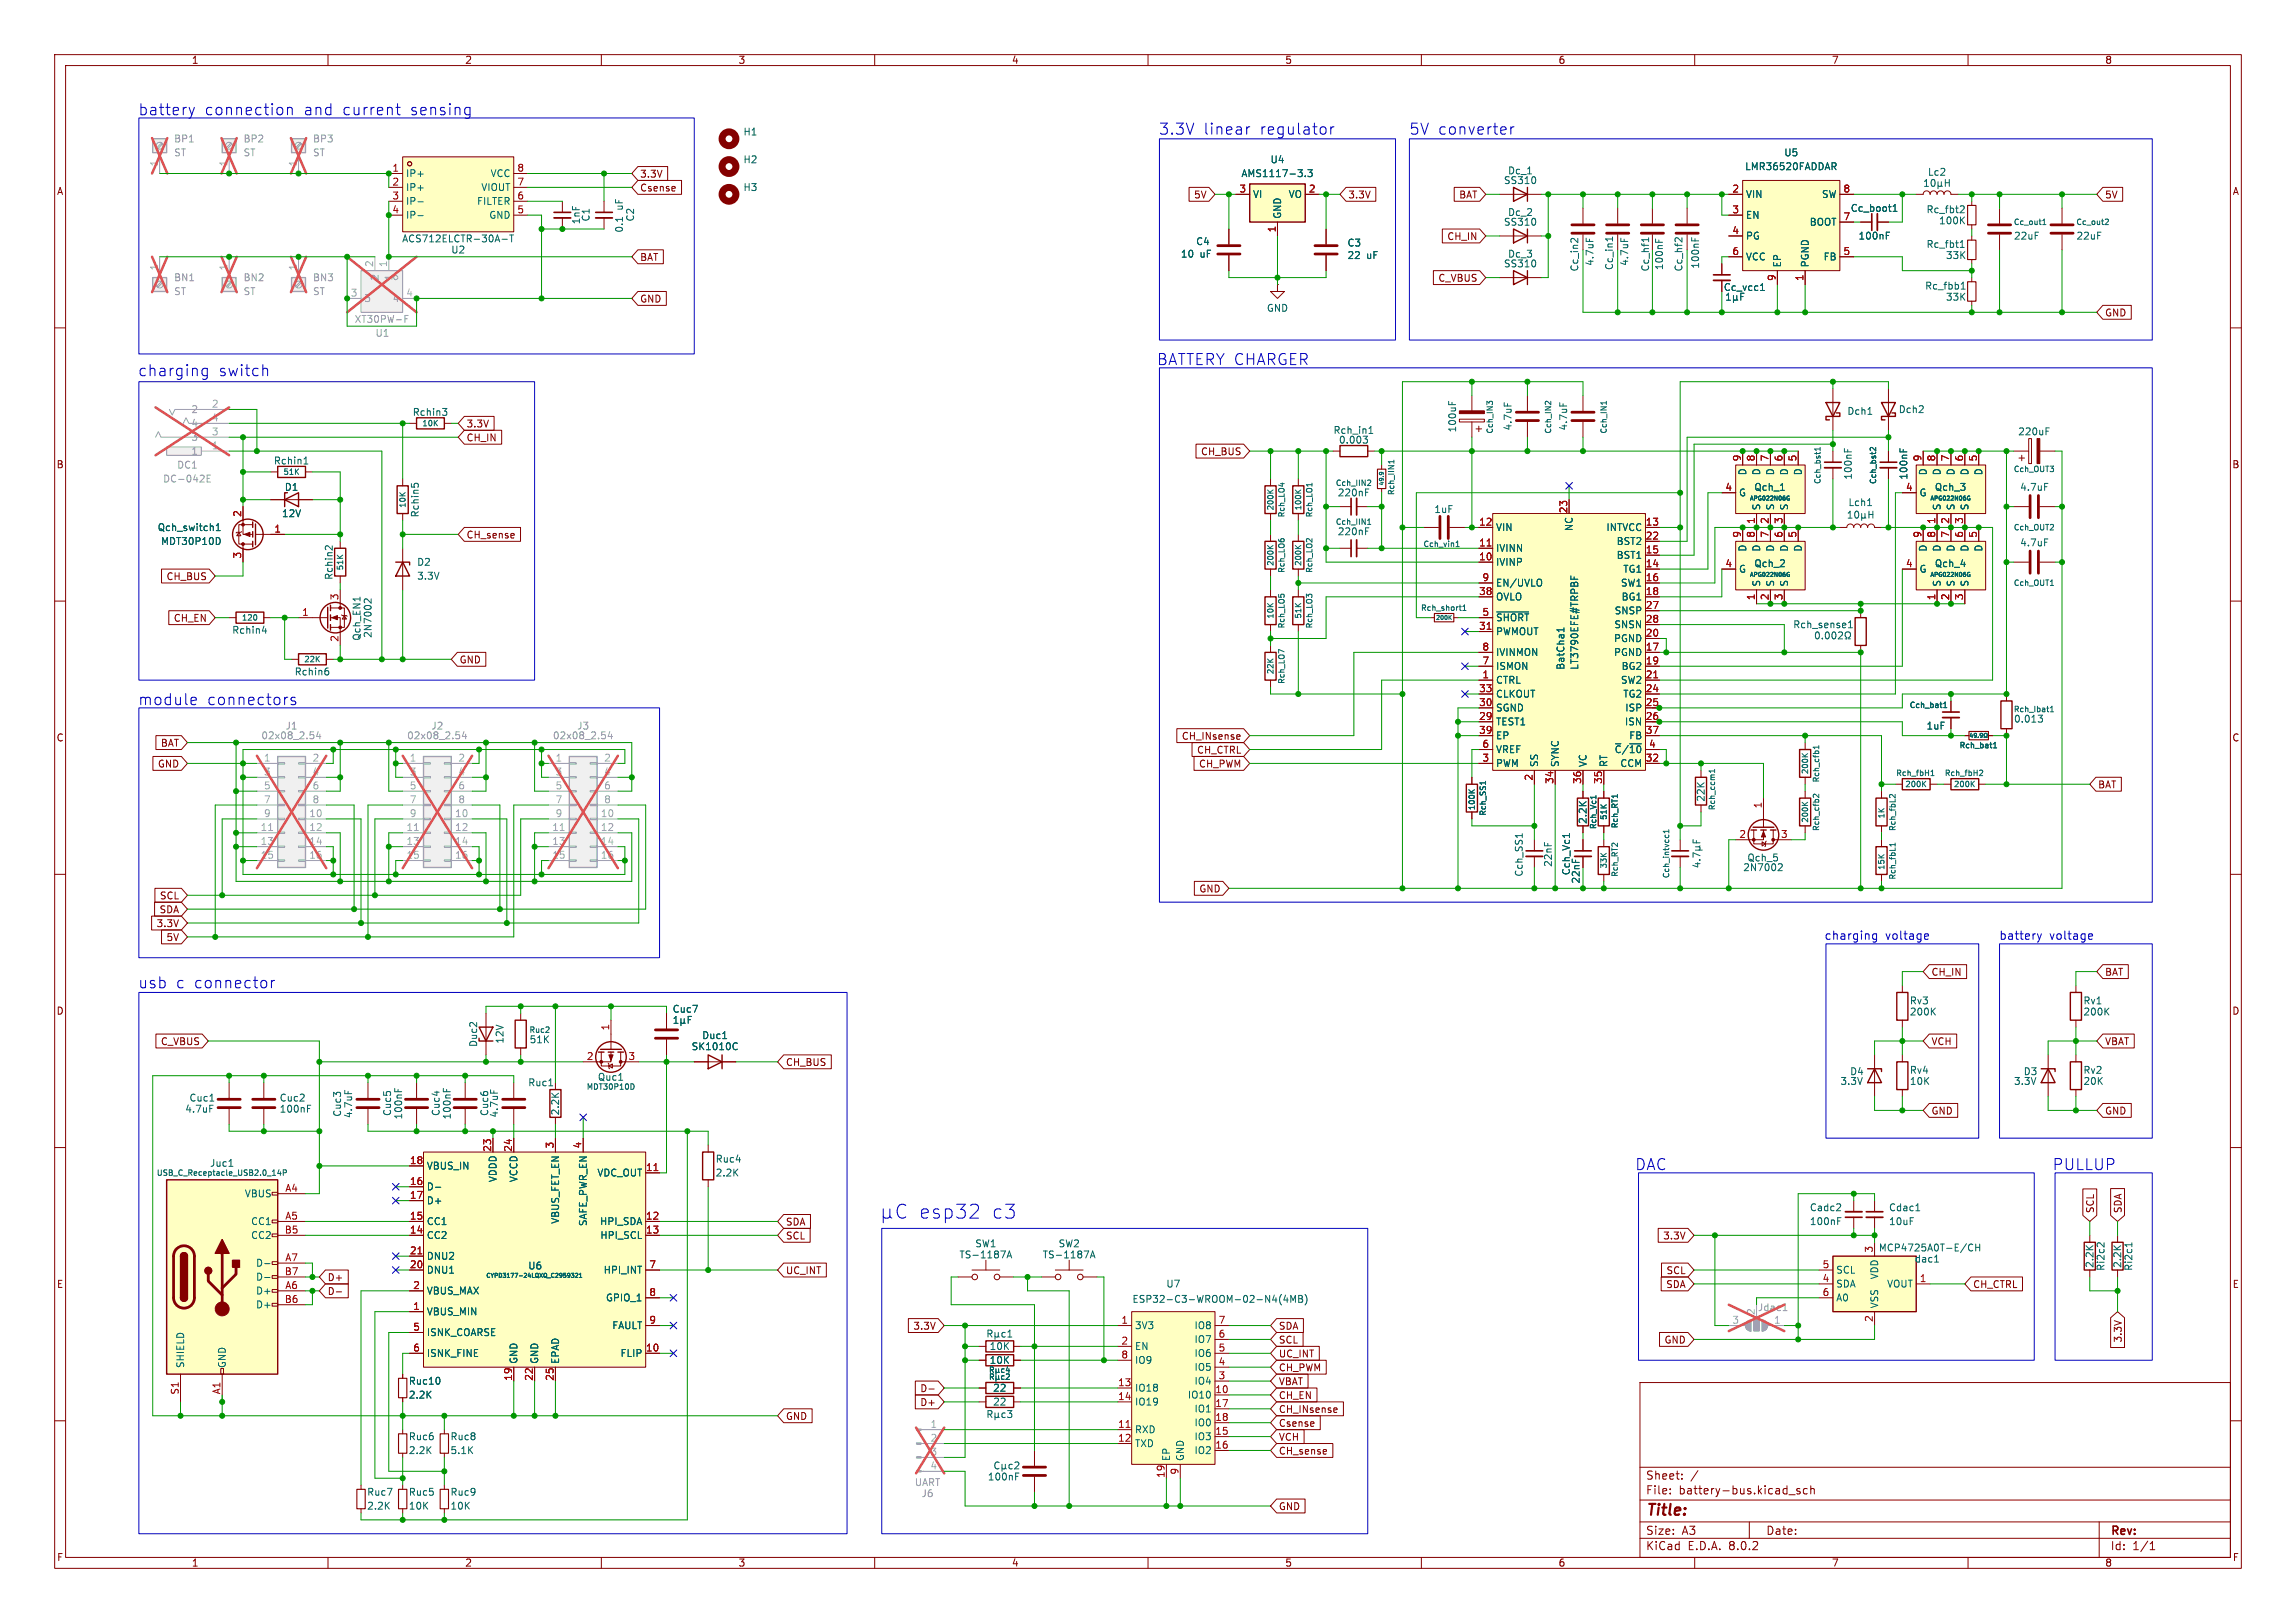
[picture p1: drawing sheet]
<svg xmlns="http://www.w3.org/2000/svg" width="420mm" height="297mm" viewBox="0 0 420 297" stroke-linecap="round" stroke-linejoin="round" font-family="sans-serif">
<defs><g id="words">
<g font-size="3.5" fill="#0000c2">
<text x="168.1" y="223.2">esp32</text>
<text x="181.3" y="223.2">c3</text>
</g>
<g font-size="2.8" fill="#0000c2">
<text x="25.3" y="21.3">battery</text>
<text x="37.4" y="21.3">connection</text>
<text x="55.6" y="21.3">and</text>
<text x="62.7" y="21.3">current</text>
<text x="75.1" y="21.3">sensing</text>
<text x="212" y="24.9">3.3V</text>
<text x="220.1" y="24.9">linear</text>
<text x="230.4" y="24.9">regulator</text>
<text x="257.8" y="24.9">5V converter</text>
<text x="25.2" y="69.1">charging</text>
<text x="40" y="69.1">switch</text>
<text x="211.6" y="67">BATTERY CHARGER</text>
<text x="25.2" y="129.3">module</text>
<text x="37.9" y="129.3">connectors</text>
<text x="25.2" y="181.1">usb</text>
<text x="32.2" y="181.1">c connector</text>
<text x="299.1" y="214.4">DAC</text>
<text x="375.4" y="214.4">PULLUP</text>
</g>
<text font-size="2.8" fill="#840000" x="301" y="277.9">Title:</text>
<g font-size="2.1" fill="#0000c2">
<text x="333.7" y="172.2">charging</text>
<text x="344.9" y="172.2">voltage</text>
<text x="365.6" y="172.2">battery</text>
<text x="374.9" y="172.2">voltage</text>
</g>
<g font-size="2.1" fill="#840000">
<text x="301" y="273.7">File:</text>
<text x="301" y="271">Sheet:</text>
<text x="307.1" y="273.7">battery-bus.kicad_sch</text>
<text x="301" y="281.1">Size:</text>
<text x="307.6" y="281.1">A3</text>
<text x="323" y="281.1">Date:</text>
<text x="386" y="281.3">Rev:</text>
<text x="301" y="283.9">KiCad</text>
<text x="308.7" y="283.9">E.D.A.</text>
<text x="316.3" y="283.9">8.0.2</text>
<text x="386" y="283.9">Id:</text>
<text x="390.1" y="283.9">1/1</text>
</g>
<g font-size="1.8" fill="#840000">
<text x="35" y="11.9">1</text>
<text x="85" y="11.9">2</text>
<text x="135" y="11.9">3</text>
<text x="185" y="11.9">4</text>
<text x="235" y="11.9">5</text>
<text x="285" y="11.9">6</text>
<text x="335" y="11.9">7</text>
<text x="385" y="11.9">8</text>
<text x="10.3" y="35.9">A</text>
<text x="117" y="32.7">3.3V</text>
<text x="117" y="35.2">Csense</text>
<text x="408.3" y="35.9">A</text>
<text x="218.3" y="36.5">5V</text>
<text x="246.5" y="36.5">3.3V</text>
<text x="266.8" y="36.5">BAT</text>
<text x="385" y="36.5">5V</text>
<text x="117" y="47.9">BAT</text>
<text x="264.6" y="44.1">CH_IN</text>
<text x="263" y="51.8">C_VBUS</text>
<text x="117" y="55.6">GND</text>
<text x="385" y="58.1">GND</text>
<text x="85.2" y="78.4">3.3V</text>
<text x="85.2" y="81">CH_IN</text>
<text x="219.6" y="83.5">CH_BUS</text>
<text x="10.3" y="85.9">B</text>
<text x="408.2" y="85.9">B</text>
<text x="85.2" y="98.7">CH_sense</text>
<text x="30.4" y="106.4">CH_BUS</text>
<text x="31.7" y="114">CH_EN</text>
<text x="84" y="121.6">GND</text>
<text x="10.3" y="135.9">C</text>
<text x="29.3" y="136.8">BAT</text>
<text x="216.1" y="135.6">CH_INsense</text>
<text x="408.2" y="135.9">C</text>
<text x="28.8" y="140.7">GND</text>
<text x="218.9" y="138.1">CH_CTRL</text>
<text x="219.2" y="140.7">CH_PWM</text>
<text x="383.7" y="144.5">BAT</text>
<text x="29.1" y="167.3">SDA</text>
<text x="29.2" y="164.8">SCL</text>
<text x="219.3" y="163.5">GND</text>
<text x="28.5" y="169.9">3.3V</text>
<text x="30.4" y="172.4">5V</text>
<text x="353.2" y="178.8">CH_IN</text>
<text x="385" y="178.8">BAT</text>
<text x="10.3" y="185.9">D</text>
<text x="408.2" y="185.9">D</text>
<text x="29.3" y="191.5">C_VBUS</text>
<text x="353.2" y="191.5">VCH</text>
<text x="385" y="191.5">VBAT</text>
<text x="143.7" y="195.3">CH_BUS</text>
<text x="353.2" y="204.2">GND</text>
<text x="385" y="204.2">GND</text>
<text x="143.7" y="227">SCL</text>
<text x="143.7" y="224.5">SDA</text>
<text x="304.1" y="227">3.3V</text>
<text x="383.2" y="222.1" transform="rotate(-90 383.2 222.1)">SCL</text>
<text x="388.3" y="222.1" transform="rotate(-90 388.3 222.1)">SDA</text>
<text x="143.7" y="233.4">UC_INT</text>
<text x="304.7" y="233.4">SCL</text>
<text x="10.3" y="235.9">E</text>
<text x="59.8" y="234.6">D+</text>
<text x="59.8" y="237.2">D-</text>
<text x="304.7" y="235.9">SDA</text>
<text x="360.8" y="235.9">CH_CTRL</text>
<text x="408.3" y="235.9">E</text>
<text x="167" y="243.5">3.3V</text>
<text x="233.8" y="243.5">SDA</text>
<text x="388.3" y="245.8" transform="rotate(-90 388.3 245.8)">3.3V</text>
<text x="233.8" y="251.1">CH_PWM</text>
<text x="233.8" y="246.1">SCL</text>
<text x="233.8" y="248.6">UC_INT</text>
<text x="304.4" y="246.1">GND</text>
<text x="168.2" y="255">D-</text>
<text x="168.2" y="257.5">D+</text>
<text x="233.8" y="256.2">CH_EN</text>
<text x="233.8" y="253.7">VBAT</text>
<text x="143.7" y="260">GND</text>
<text x="233.8" y="263.8">VCH</text>
<text x="233.8" y="258.8">CH_INsense</text>
<text x="233.8" y="261.3">Csense</text>
<text x="233.8" y="266.4">CH_sense</text>
<text x="233.8" y="276.5">GND</text>
<text x="10.3" y="285.9">F</text>
<text x="35" y="286.9">1</text>
<text x="85" y="286.9">2</text>
<text x="135" y="286.9">3</text>
<text x="185" y="286.9">4</text>
<text x="235" y="286.9">5</text>
<text x="285" y="286.9">6</text>
<text x="335" y="286.9">7</text>
<text x="385" y="286.9">8</text>
<text x="408.3" y="285.9">F</text>
</g>
<g font-size="1.8" fill="#989898">
<text x="31.8" y="26.3">BP1</text>
<text x="31.8" y="28.8">ST</text>
<text x="44.5" y="26.3">BP2</text>
<text x="44.5" y="28.8">ST</text>
<text x="57.2" y="26.3">BP3</text>
<text x="57.2" y="28.8">ST</text>
<text x="31.8" y="51.7">BN1</text>
<text x="44.5" y="51.7">BN2</text>
<text x="57.2" y="51.7">BN3</text>
<text x="69.4" y="51.5" transform="rotate(-90 69.4 51.5)">2</text>
<text x="72" y="51.5" transform="rotate(-90 72 51.5)">1</text>
<text x="31.8" y="54.2">ST</text>
<text x="44.5" y="54.2">ST</text>
<text x="57.2" y="54.2">ST</text>
<text x="64.8" y="59.3">XT30PW-F</text>
<text x="66.5" y="55.5">3</text>
<text x="71.7" y="55.5">4</text>
<text x="68.6" y="61.8">U1</text>
<text x="34.9" y="75.8">2</text>
<text x="34.9" y="83.4">1</text>
<text x="34.9" y="80.9">3</text>
<text x="34.9" y="78.3">4</text>
<text x="29.7" y="88.5">DC-042E</text>
<text x="32.3" y="86">DC1</text>
<text x="47.7" y="135.5">02x08_2.54</text>
<text x="52.1" y="133.7">J1</text>
<text x="74.4" y="135.5">02x08_2.54</text>
<text x="78.8" y="133.7">J2</text>
<text x="101" y="135.5">02x08_2.54</text>
<text x="105.5" y="133.7">J3</text>
<text x="321.5" y="240.1">Jdac1</text>
<text x="167.2" y="272.1">UART</text>
<text x="168.5" y="274.2">J6</text>
</g>
<g font-size="1.8" fill="#006464">
<text x="135.9" y="25">H1</text>
<text x="326.3" y="28.8">U5</text>
<text x="74.2" y="32.6">IP+</text>
<text x="74.2" y="35.2">IP+</text>
<text x="87.9" y="35.2">VIOUT</text>
<text x="89.6" y="32.6">VCC</text>
<text x="135.9" y="30.1">H2</text>
<text x="135.9" y="35.2">H3</text>
<text x="227" y="32.6">AMS1117-3.3</text>
<text x="232.3" y="30.1">U4</text>
<text x="275" y="33.9">SS310</text>
<text x="275.8" y="32.1">Dc_1</text>
<text x="319.1" y="31.3">LMR36520FADDAR</text>
<text x="352.6" y="32.4">Lc2</text>
<text x="74.2" y="37.7">IP-</text>
<text x="74.2" y="40.2">IP-</text>
<text x="87.2" y="37.7">FILTER</text>
<text x="89.4" y="40.2">GND</text>
<text x="106.3" y="41.1" transform="rotate(-90 106.3 41.1)">1nF</text>
<text x="108.1" y="40.6" transform="rotate(-90 108.1 40.6)">C1</text>
<text x="114.1" y="38.5" transform="rotate(-90 114.1 38.5)">uF</text>
<text x="116.2" y="40.6" transform="rotate(-90 116.2 40.6)">C2</text>
<text x="229.1" y="36.4">VI</text>
<text x="234.5" y="40.1" transform="rotate(-90 234.5 40.1)">GND</text>
<text x="235.6" y="36.4">VO</text>
<text x="275" y="41.5">SS310</text>
<text x="275.8" y="39.7">Dc_2</text>
<text x="319.3" y="36.4">VIN</text>
<text x="319.3" y="40.2">EN</text>
<text x="330.9" y="41.5">BOOT</text>
<text x="333.2" y="36.4">SW</text>
<text x="338.4" y="39">Cc_boot1</text>
<text x="352.3" y="39.2">Rc_fbt2</text>
<text x="354.6" y="41.2">100K</text>
<text x="73.5" y="44.6">ACS712ELCTR-30A-T</text>
<text x="82.4" y="46.6">U2</text>
<text x="114.1" y="42.7" transform="rotate(-90 114.1 42.7)">0.1</text>
<text x="215.9" y="47.3">10</text>
<text x="218.7" y="45.1">C4</text>
<text x="219.5" y="47.3">uF</text>
<text x="246.4" y="45.3">C3</text>
<text x="246.4" y="47.6">22</text>
<text x="250" y="47.6">uF</text>
<text x="275.8" y="47.3">Dc_3</text>
<text x="319.3" y="44">PG</text>
<text x="319.3" y="47.9">VCC</text>
<text x="333.5" y="47.9">FB</text>
<text x="339.9" y="44">100nF</text>
<text x="352.3" y="45.6">Rc_fbt1</text>
<text x="355.9" y="47.6">33K</text>
<text x="368.3" y="44">22uF</text>
<text x="379.7" y="44">22uF</text>
<text x="275" y="49.1">SS310</text>
<text x="288.9" y="49.8" transform="rotate(-90 288.9 49.8)">Cc_in2</text>
<text x="291.7" y="48.8" transform="rotate(-90 291.7 48.8)">4.7uF</text>
<text x="295.2" y="49.5" transform="rotate(-90 295.2 49.5)">Cc_in1</text>
<text x="298" y="48.8" transform="rotate(-90 298 48.8)">4.7uF</text>
<text x="301.9" y="49.8" transform="rotate(-90 301.9 49.8)">Cc_hf1</text>
<text x="304.4" y="49.5" transform="rotate(-90 304.4 49.5)">100nF</text>
<text x="307.9" y="49.8" transform="rotate(-90 307.9 49.8)">Cc_hf2</text>
<text x="311" y="49.3" transform="rotate(-90 311 49.3)">100nF</text>
<text x="315.2" y="53.4">Cc_vcc1</text>
<text x="326" y="49" transform="rotate(-90 326 49)">EP</text>
<text x="331.1" y="49" transform="rotate(-90 331.1 49)">PGND</text>
<text x="352.1" y="53.2">Rc_fbb1</text>
<text x="231.6" y="57.3">GND</text>
<text x="355.9" y="55.2">33K</text>
<text x="75.4" y="76.3">Rchin3</text>
<text x="337.8" y="76.1">Dch1</text>
<text x="347.2" y="75.8">Dch2</text>
<text x="243.8" y="79.6">Rch_in1</text>
<text x="244.8" y="81.4">0.003</text>
<text x="266.5" y="79.2" transform="rotate(-90 266.5 79.2)">100uF</text>
<text x="276.7" y="78.9" transform="rotate(-90 276.7 78.9)">4.7uF</text>
<text x="286.9" y="78.9" transform="rotate(-90 286.9 78.9)">4.7uF</text>
<text x="369.1" y="79.9">220uF</text>
<text x="50" y="85.2">Rchin1</text>
<text x="319.6" y="87.1" transform="rotate(-90 319.6 87.1)">D</text>
<text x="322.2" y="87.1" transform="rotate(-90 322.2 87.1)">D</text>
<text x="324.7" y="87.1" transform="rotate(-90 324.7 87.1)">D</text>
<text x="327.3" y="87.1" transform="rotate(-90 327.3 87.1)">D</text>
<text x="329.8" y="87.1" transform="rotate(-90 329.8 87.1)">D</text>
<text x="338.9" y="87.9" transform="rotate(-90 338.9 87.9)">100nF</text>
<text x="349.1" y="87.9" transform="rotate(-90 349.1 87.9)">100nF</text>
<text x="352.7" y="87.1" transform="rotate(-90 352.7 87.1)">D</text>
<text x="355.2" y="87.1" transform="rotate(-90 355.2 87.1)">D</text>
<text x="357.7" y="87.1" transform="rotate(-90 357.7 87.1)">D</text>
<text x="360.3" y="87.1" transform="rotate(-90 360.3 87.1)">D</text>
<text x="362.8" y="87.1" transform="rotate(-90 362.8 87.1)">D</text>
<text x="51.5" y="94.8">12V</text>
<text x="52" y="90">D1</text>
<text x="76.8" y="94.8" transform="rotate(-90 76.8 94.8)">Rchin5</text>
<text x="244.6" y="91">220nF</text>
<text x="262.3" y="94.1">1uF</text>
<text x="318" y="91">G</text>
<text x="320.8" y="90">Qch_1</text>
<text x="322.2" y="93.5" transform="rotate(-90 322.2 93.5)">S</text>
<text x="324.7" y="93.5" transform="rotate(-90 324.7 93.5)">S</text>
<text x="327.3" y="93.5" transform="rotate(-90 327.3 93.5)">S</text>
<text x="338" y="92.8">Lch1</text>
<text x="351" y="91">G</text>
<text x="353.8" y="90">Qch_3</text>
<text x="355.2" y="93.5" transform="rotate(-90 355.2 93.5)">S</text>
<text x="357.7" y="93.5" transform="rotate(-90 357.7 93.5)">S</text>
<text x="360.3" y="93.5" transform="rotate(-90 360.3 93.5)">S</text>
<text x="369.4" y="90">4.7uF</text>
<text x="28.8" y="97.4">Qch_switch1</text>
<text x="29.4" y="99.9">MDT30P10D</text>
<text x="244.6" y="98.1">220nF</text>
<text x="273.6" y="101.2">IVINN</text>
<text x="273.6" y="97.4">VIN</text>
<text x="287.9" y="97.3" transform="rotate(-90 287.9 97.3)">NC</text>
<text x="293.7" y="97.4">INTVCC</text>
<text x="295.6" y="99.9">BST2</text>
<text x="319.6" y="101" transform="rotate(-90 319.6 101)">D</text>
<text x="322.2" y="101" transform="rotate(-90 322.2 101)">D</text>
<text x="324.7" y="101" transform="rotate(-90 324.7 101)">D</text>
<text x="327.3" y="101" transform="rotate(-90 327.3 101)">D</text>
<text x="329.8" y="101" transform="rotate(-90 329.8 101)">D</text>
<text x="352.7" y="101" transform="rotate(-90 352.7 101)">D</text>
<text x="355.2" y="101" transform="rotate(-90 355.2 101)">D</text>
<text x="357.7" y="101" transform="rotate(-90 357.7 101)">D</text>
<text x="360.3" y="101" transform="rotate(-90 360.3 101)">D</text>
<text x="362.8" y="101" transform="rotate(-90 362.8 101)">D</text>
<text x="369.4" y="100.2">4.7uF</text>
<text x="61.1" y="106.2" transform="rotate(-90 61.1 106.2)">Rchin2</text>
<text x="76.2" y="103.7">D2</text>
<text x="76.2" y="106.3">3.3V</text>
<text x="273.6" y="103.7">IVINP</text>
<text x="273.6" y="107.5">EN/UVLO</text>
<text x="295.6" y="102.5">BST1</text>
<text x="296.4" y="107.5">SW1</text>
<text x="296.8" y="105">TG1</text>
<text x="318" y="105">G</text>
<text x="320.8" y="104">Qch_2</text>
<text x="322.2" y="107.4" transform="rotate(-90 322.2 107.4)">S</text>
<text x="324.7" y="107.4" transform="rotate(-90 324.7 107.4)">S</text>
<text x="327.3" y="107.4" transform="rotate(-90 327.3 107.4)">S</text>
<text x="351" y="105">G</text>
<text x="353.8" y="104">Qch_4</text>
<text x="355.2" y="107.4" transform="rotate(-90 355.2 107.4)">S</text>
<text x="357.7" y="107.4" transform="rotate(-90 357.7 107.4)">S</text>
<text x="360.3" y="107.4" transform="rotate(-90 360.3 107.4)">S</text>
<text x="273.6" y="110.1">OVLO</text>
<text x="273.6" y="113.9">~{SHORT}</text>
<text x="295.3" y="112.6">SNSP</text>
<text x="296.5" y="110.1">BG1</text>
<text x="42.4" y="116.2">Rchin4</text>
<text x="66.1" y="117.3" transform="rotate(-90 66.1 117.3)">Qch_EN1</text>
<text x="68.2" y="116.8" transform="rotate(-90 68.2 116.8)">2N7002</text>
<text x="273.6" y="116.4">PWMOUT</text>
<text x="295.1" y="117.7">PGND</text>
<text x="295.2" y="115.2">SNSN</text>
<text x="327.9" y="115.2">Rch_sense1</text>
<text x="53.8" y="123.8">Rchin6</text>
<text x="273.6" y="125.3">CTRL</text>
<text x="273.6" y="122.8">ISMON</text>
<text x="273.6" y="120.2">IVINMON</text>
<text x="286.4" y="122.7" transform="rotate(-90 286.4 122.7)">BatCha1</text>
<text x="288.9" y="122.7" transform="rotate(-90 288.9 122.7)">LT3790EFE#TRPBF</text>
<text x="295.1" y="120.2">PGND</text>
<text x="296.4" y="125.3">SW2</text>
<text x="296.5" y="122.8">BG2</text>
<text x="273.6" y="130.4">SGND</text>
<text x="273.6" y="127.9">CLKOUT</text>
<text x="296.8" y="127.9">TG2</text>
<text x="297.2" y="130.4">ISP</text>
<text x="273.6" y="132.9">TEST1</text>
<text x="273.6" y="135.5">EP</text>
<text x="297.1" y="132.9">ISN</text>
<text x="297.9" y="135.5">FB</text>
<text x="352.3" y="133.7">1uF</text>
<text x="368.3" y="132.4">0.013</text>
<text x="273.6" y="140.6">PWM</text>
<text x="273.6" y="138">VREF</text>
<text x="281.5" y="140.5" transform="rotate(-90 281.5 140.5)">SS</text>
<text x="285.3" y="140.5" transform="rotate(-90 285.3 140.5)">SYNC</text>
<text x="290.4" y="140.5" transform="rotate(-90 290.4 140.5)">VC</text>
<text x="294.2" y="140.5" transform="rotate(-90 294.2 140.5)">RT</text>
<text x="295.3" y="138">~{C}/~{10}</text>
<text x="296.3" y="140.6">CCM</text>
<text x="312" y="146.8" transform="rotate(-90 312 146.8)">22K</text>
<text x="290.4" y="150.9" transform="rotate(-90 290.4 150.9)">2.2K</text>
<text x="278.7" y="160.5" transform="rotate(-90 278.7 160.5)">Cch_SS1</text>
<text x="284.1" y="158.7" transform="rotate(-90 284.1 158.7)">22nF</text>
<text x="287.4" y="160.3" transform="rotate(-90 287.4 160.3)">Cch_Vc1</text>
<text x="289.2" y="161.8" transform="rotate(-90 289.2 161.8)">22nF</text>
<text x="318.8" y="159.6">2N7002</text>
<text x="319.5" y="157.8">Qch_5</text>
<text x="122.9" y="185.5">Cuc7</text>
<text x="349.3" y="184">Rv3</text>
<text x="381" y="184">Rv1</text>
<text x="87.5" y="191.7" transform="rotate(-90 87.5 191.7)">Duc2</text>
<text x="92.3" y="191.1" transform="rotate(-90 92.3 191.1)">12V</text>
<text x="96.8" y="191.1">51K</text>
<text x="128.3" y="190.3">Duc1</text>
<text x="349.3" y="186">200K</text>
<text x="381" y="186">200K</text>
<text x="109.3" y="198">Quc1</text>
<text x="126.4" y="192.4">SK1010C</text>
<text x="338.3" y="197">D4</text>
<text x="349.3" y="196.7">Rv4</text>
<text x="370.1" y="197">D3</text>
<text x="381" y="196.7">Rv2</text>
<text x="33.8" y="203.8">4.7uF</text>
<text x="34.6" y="201.8">Cuc1</text>
<text x="51.1" y="201.8">Cuc2</text>
<text x="51.1" y="203.8">100nF</text>
<text x="96.5" y="199">Ruc1</text>
<text x="336.6" y="198.7">3.3V</text>
<text x="349.3" y="198.7">10K</text>
<text x="368.3" y="198.7">3.3V</text>
<text x="381" y="198.7">20K</text>
<text x="62.6" y="204.5" transform="rotate(-90 62.6 204.5)">Cuc3</text>
<text x="64.6" y="204.7" transform="rotate(-90 64.6 204.7)">4.7uF</text>
<text x="71.7" y="204.3" transform="rotate(-90 71.7 204.3)">Cuc5</text>
<text x="73.8" y="205" transform="rotate(-90 73.8 205)">100nF</text>
<text x="80.6" y="204.3" transform="rotate(-90 80.6 204.3)">Cuc4</text>
<text x="82.7" y="205" transform="rotate(-90 82.7 205)">100nF</text>
<text x="89.5" y="204.3" transform="rotate(-90 89.5 204.3)">Cuc6</text>
<text x="91.3" y="204.6" transform="rotate(-90 91.3 204.6)">4.7uF</text>
<text x="102.5" y="204.2" transform="rotate(-90 102.5 204.2)">2.2K</text>
<text x="38.3" y="213.7">Juc1</text>
<text x="78" y="214.2">VBUS_IN</text>
<text x="109.2" y="215.5">VDC_OUT</text>
<text x="130.8" y="213">Ruc4</text>
<text x="130.8" y="215.5">2.2K</text>
<text x="44.7" y="219.3">VBUS</text>
<text x="78" y="218">D-</text>
<text x="78" y="220.6">D+</text>
<text x="91" y="216.4" transform="rotate(-90 91 216.4)">VDDD</text>
<text x="94.8" y="216.4" transform="rotate(-90 94.8 216.4)">VCCD</text>
<text x="331" y="221.8">Cadc2</text>
<text x="345.5" y="221.8">Cdac1</text>
<text x="45.8" y="224.4">CC1</text>
<text x="45.8" y="226.9">CC2</text>
<text x="78" y="226.9">CC2</text>
<text x="78" y="224.4">CC1</text>
<text x="102.5" y="224" transform="rotate(-90 102.5 224)">VBUS_FET_EN</text>
<text x="107.5" y="224.5" transform="rotate(-90 107.5 224.5)">SAFE_PWR_EN</text>
<text x="109.7" y="224.4">HPI_SDA</text>
<text x="109.7" y="226.9">HPI_SCL</text>
<text x="331" y="224.4">100nF</text>
<text x="345.5" y="224.4">10uF</text>
<text x="46.7" y="232">D-</text>
<text x="78" y="233.3">DNU1</text>
<text x="78" y="230.7">DNU2</text>
<text x="96.5" y="232.5">U6</text>
<text x="110.3" y="233.3">HPI_INT</text>
<text x="175.4" y="230.5">TS-1187A</text>
<text x="178.3" y="228.4">SW1</text>
<text x="190.6" y="230.5">TS-1187A</text>
<text x="193.5" y="228.4">SW2</text>
<text x="335.8" y="233.3">SCL</text>
<text x="343.6" y="229.2">MCP4725A0T-E/CH</text>
<text x="350.2" y="231.2">dac1</text>
<text x="383.1" y="232.1" transform="rotate(-90 383.1 232.1)">2.2K</text>
<text x="385.2" y="232.7" transform="rotate(-90 385.2 232.7)">Ri2c2</text>
<text x="388.2" y="232.1" transform="rotate(-90 388.2 232.1)">2.2K</text>
<text x="390.2" y="232.7" transform="rotate(-90 390.2 232.7)">Ri2c1</text>
<text x="46.7" y="237.1">D+</text>
<text x="46.7" y="239.6">D+</text>
<text x="46.7" y="234.5">D-</text>
<text x="78" y="237.1">VBUS_MAX</text>
<text x="110.7" y="238.4">GPIO_1</text>
<text x="207" y="238.6">ESP32-C3-WROOM-02-N4(4MB)</text>
<text x="213.3" y="235.8">U7</text>
<text x="335.8" y="235.8">SDA</text>
<text x="335.8" y="238.4">A0</text>
<text x="343.8" y="239.5" transform="rotate(-90 343.8 239.5)">VSS</text>
<text x="343.8" y="234.2" transform="rotate(-90 343.8 234.2)">VDD</text>
<text x="345.1" y="235.8">VOUT</text>
<text x="78" y="240.9">VBUS_MIN</text>
<text x="78" y="244.7">ISNK_COARSE</text>
<text x="111.9" y="243.4">FAULT</text>
<text x="207.5" y="243.4">3V3</text>
<text x="218.4" y="246">IO7</text>
<text x="218.4" y="243.4">IO8</text>
<text x="33.9" y="250.4" transform="rotate(-90 33.9 250.4)">SHIELD</text>
<text x="41.5" y="250.4" transform="rotate(-90 41.5 250.4)">GND</text>
<text x="78" y="248.5">ISNK_FINE</text>
<text x="94.8" y="249.7" transform="rotate(-90 94.8 249.7)">GND</text>
<text x="98.7" y="249.7" transform="rotate(-90 98.7 249.7)">GND</text>
<text x="102.5" y="249.7" transform="rotate(-90 102.5 249.7)">EPAD</text>
<text x="113.4" y="248.5">FLIP</text>
<text x="180.9" y="247.2">10K</text>
<text x="180.9" y="249.8">10K</text>
<text x="207.5" y="247.2">EN</text>
<text x="207.5" y="249.8">IO9</text>
<text x="218.4" y="251.1">IO5</text>
<text x="218.4" y="248.5">IO6</text>
<text x="74.7" y="253.6">Ruc10</text>
<text x="74.7" y="256.1">2.2K</text>
<text x="181.6" y="257.4">22</text>
<text x="181.6" y="254.9">22</text>
<text x="207.5" y="254.9">IO18</text>
<text x="207.5" y="257.4">IO19</text>
<text x="217.2" y="256.1">IO10</text>
<text x="218.4" y="253.6">IO4</text>
<text x="74.7" y="263.8">Ruc6</text>
<text x="82.3" y="263.8">Ruc8</text>
<text x="207.5" y="262.5">RXD</text>
<text x="218.4" y="263.8">IO3</text>
<text x="218.4" y="258.7">IO1</text>
<text x="218.4" y="261.2">IO0</text>
<text x="74.7" y="266.3">2.2K</text>
<text x="82.3" y="266.3">5.1K</text>
<text x="207.5" y="265">TXD</text>
<text x="214.2" y="267.5" transform="rotate(-90 214.2 267.5)">EP</text>
<text x="216.8" y="267.5" transform="rotate(-90 216.8 267.5)">GND</text>
<text x="218.4" y="266.3">IO2</text>
<text x="67.1" y="273.9">Ruc7</text>
<text x="74.7" y="273.9">Ruc5</text>
<text x="82.3" y="273.9">Ruc9</text>
<text x="180.6" y="271.1">100nF</text>
<text x="67.1" y="276.5">2.2K</text>
<text x="74.7" y="276.5">10K</text>
<text x="82.3" y="276.5">10K</text>
</g>
<g font-size="1.8" fill="#aaa">
<text x="29" y="30.6" transform="rotate(-90 29 30.6)">1</text>
<text x="41.7" y="30.6" transform="rotate(-90 41.7 30.6)">1</text>
<text x="54.4" y="30.6" transform="rotate(-90 54.4 30.6)">1</text>
<text x="29" y="49.6" transform="rotate(-90 29 49.6)">1</text>
<text x="41.7" y="49.6" transform="rotate(-90 41.7 49.6)">1</text>
<text x="54.4" y="49.6" transform="rotate(-90 54.4 49.6)">1</text>
<text x="68.3" y="49" transform="rotate(-90 68.3 49)">2</text>
<text x="70.9" y="49" transform="rotate(-90 70.9 49)">1</text>
<text x="64.1" y="54.4">3</text>
<text x="74.2" y="54.4">4</text>
<text x="38.7" y="74.7">2</text>
<text x="38.7" y="77.2">4</text>
<text x="38.7" y="82.3">1</text>
<text x="38.7" y="79.8">3</text>
<text x="48.2" y="139.4">1</text>
<text x="48.2" y="142">3</text>
<text x="57.1" y="139.4">2</text>
<text x="57.1" y="142">4</text>
<text x="74.9" y="139.4">1</text>
<text x="74.9" y="142">3</text>
<text x="83.7" y="139.4">2</text>
<text x="83.7" y="142">4</text>
<text x="101.5" y="139.4">1</text>
<text x="101.5" y="142">3</text>
<text x="110.4" y="139.4">2</text>
<text x="110.4" y="142">4</text>
<text x="48.2" y="144.5">5</text>
<text x="48.2" y="147.1">7</text>
<text x="48.2" y="149.6">9</text>
<text x="56.5" y="149.6">10</text>
<text x="57.1" y="144.5">6</text>
<text x="57.1" y="147.1">8</text>
<text x="74.9" y="144.5">5</text>
<text x="74.9" y="147.1">7</text>
<text x="74.9" y="149.6">9</text>
<text x="83.1" y="149.6">10</text>
<text x="83.7" y="144.5">6</text>
<text x="83.7" y="147.1">8</text>
<text x="101.5" y="144.5">5</text>
<text x="101.5" y="147.1">7</text>
<text x="101.5" y="149.6">9</text>
<text x="109.8" y="149.6">10</text>
<text x="110.4" y="144.5">6</text>
<text x="110.4" y="147.1">8</text>
<text x="47.6" y="152.1">11</text>
<text x="47.6" y="154.7">13</text>
<text x="56.5" y="152.1">12</text>
<text x="56.5" y="154.7">14</text>
<text x="74.3" y="152.1">11</text>
<text x="74.3" y="154.7">13</text>
<text x="83.1" y="152.1">12</text>
<text x="83.1" y="154.7">14</text>
<text x="100.9" y="152.1">11</text>
<text x="100.9" y="154.7">13</text>
<text x="109.8" y="152.1">12</text>
<text x="109.8" y="154.7">14</text>
<text x="47.6" y="157.2">15</text>
<text x="56.5" y="157.2">16</text>
<text x="74.3" y="157.2">15</text>
<text x="83.1" y="157.2">16</text>
<text x="100.9" y="157.2">15</text>
<text x="109.8" y="157.2">16</text>
<text x="316.8" y="242.3">3</text>
<text x="321.1" y="240.7" transform="rotate(-90 321.1 240.7)">2</text>
<text x="324.4" y="242.3">1</text>
<text x="170.1" y="261.4">1</text>
<text x="170.1" y="263.9">2</text>
<text x="170.1" y="266.4">3</text>
<text x="170.1" y="269">4</text>
</g>
<g font-size="1.8" fill="#a90000">
<text x="71.7" y="31.5">1</text>
<text x="71.7" y="34">2</text>
<text x="94.5" y="34">7</text>
<text x="94.5" y="31.5">8</text>
<text x="226.6" y="35.3">3</text>
<text x="239.3" y="35.3">2</text>
<text x="316.8" y="35.3">2</text>
<text x="337.1" y="35.3">8</text>
<text x="71.7" y="36.6">3</text>
<text x="71.7" y="39.1">4</text>
<text x="94.5" y="39.1">5</text>
<text x="94.5" y="36.6">6</text>
<text x="316.8" y="39.1">3</text>
<text x="337.1" y="40.4">7</text>
<text x="233.4" y="42.6" transform="rotate(-90 233.4 42.6)">1</text>
<text x="316.8" y="42.9">4</text>
<text x="316.8" y="46.7">6</text>
<text x="337.1" y="46.7">5</text>
<text x="324.9" y="51.5" transform="rotate(-90 324.9 51.5)">9</text>
<text x="329.9" y="51.5" transform="rotate(-90 329.9 51.5)">1</text>
<text x="315.5" y="89.9">4</text>
<text x="318.5" y="84.5" transform="rotate(-90 318.5 84.5)">9</text>
<text x="321.1" y="84.5" transform="rotate(-90 321.1 84.5)">8</text>
<text x="323.6" y="84.5" transform="rotate(-90 323.6 84.5)">7</text>
<text x="326.1" y="84.5" transform="rotate(-90 326.1 84.5)">6</text>
<text x="328.7" y="84.5" transform="rotate(-90 328.7 84.5)">5</text>
<text x="348.5" y="89.9">4</text>
<text x="351.5" y="84.5" transform="rotate(-90 351.5 84.5)">9</text>
<text x="354.1" y="84.5" transform="rotate(-90 354.1 84.5)">8</text>
<text x="356.6" y="84.5" transform="rotate(-90 356.6 84.5)">7</text>
<text x="359.2" y="84.5" transform="rotate(-90 359.2 84.5)">6</text>
<text x="361.7" y="84.5" transform="rotate(-90 361.7 84.5)">5</text>
<text x="44.2" y="94.7" transform="rotate(-90 44.2 94.7)">2</text>
<text x="286.8" y="94" transform="rotate(-90 286.8 94)">23</text>
<text x="321.1" y="96" transform="rotate(-90 321.1 96)">1</text>
<text x="323.6" y="96" transform="rotate(-90 323.6 96)">2</text>
<text x="326.1" y="96" transform="rotate(-90 326.1 96)">3</text>
<text x="354.1" y="96" transform="rotate(-90 354.1 96)">1</text>
<text x="356.6" y="96" transform="rotate(-90 356.6 96)">2</text>
<text x="359.2" y="96" transform="rotate(-90 359.2 96)">3</text>
<text x="50.1" y="97.5">1</text>
<text x="270.5" y="100.1">11</text>
<text x="270.5" y="96.3">12</text>
<text x="300.9" y="96.3">13</text>
<text x="300.9" y="101.3">15</text>
<text x="300.9" y="98.8">22</text>
<text x="318.5" y="98.5" transform="rotate(-90 318.5 98.5)">9</text>
<text x="321.1" y="98.5" transform="rotate(-90 321.1 98.5)">8</text>
<text x="323.6" y="98.5" transform="rotate(-90 323.6 98.5)">7</text>
<text x="326.1" y="98.5" transform="rotate(-90 326.1 98.5)">6</text>
<text x="328.7" y="98.5" transform="rotate(-90 328.7 98.5)">5</text>
<text x="351.5" y="98.5" transform="rotate(-90 351.5 98.5)">9</text>
<text x="354.1" y="98.5" transform="rotate(-90 354.1 98.5)">8</text>
<text x="356.6" y="98.5" transform="rotate(-90 356.6 98.5)">7</text>
<text x="359.2" y="98.5" transform="rotate(-90 359.2 98.5)">6</text>
<text x="361.7" y="98.5" transform="rotate(-90 361.7 98.5)">5</text>
<text x="44.2" y="102.3" transform="rotate(-90 44.2 102.3)">3</text>
<text x="270.5" y="102.6">10</text>
<text x="271.1" y="106.4">9</text>
<text x="300.9" y="103.9">14</text>
<text x="300.9" y="106.4">16</text>
<text x="315.5" y="103.9">4</text>
<text x="348.5" y="103.9">4</text>
<text x="55.2" y="112.8">1</text>
<text x="62" y="109.9" transform="rotate(-90 62 109.9)">3</text>
<text x="270.5" y="109">38</text>
<text x="271.1" y="112.8">5</text>
<text x="300.9" y="109">18</text>
<text x="300.9" y="111.5">27</text>
<text x="321.1" y="109.9" transform="rotate(-90 321.1 109.9)">1</text>
<text x="323.6" y="109.9" transform="rotate(-90 323.6 109.9)">2</text>
<text x="326.1" y="109.9" transform="rotate(-90 326.1 109.9)">3</text>
<text x="354.1" y="109.9" transform="rotate(-90 354.1 109.9)">1</text>
<text x="356.6" y="109.9" transform="rotate(-90 356.6 109.9)">2</text>
<text x="359.2" y="109.9" transform="rotate(-90 359.2 109.9)">3</text>
<text x="62" y="117.5" transform="rotate(-90 62 117.5)">2</text>
<text x="270.5" y="115.3">31</text>
<text x="271.1" y="119.1">8</text>
<text x="300.9" y="119.1">17</text>
<text x="300.9" y="116.6">20</text>
<text x="300.9" y="114">28</text>
<text x="271.1" y="124.2">1</text>
<text x="271.1" y="121.7">7</text>
<text x="300.9" y="121.7">19</text>
<text x="300.9" y="124.2">21</text>
<text x="270.5" y="131.8">29</text>
<text x="270.5" y="129.3">30</text>
<text x="270.5" y="126.7">33</text>
<text x="300.9" y="126.7">24</text>
<text x="300.9" y="129.3">25</text>
<text x="300.9" y="131.8">26</text>
<text x="270.5" y="134.4">39</text>
<text x="271.1" y="136.9">6</text>
<text x="300.9" y="134.4">37</text>
<text x="301.6" y="136.9">4</text>
<text x="271.1" y="139.4">3</text>
<text x="280.4" y="142.9" transform="rotate(-90 280.4 142.9)">2</text>
<text x="284.2" y="143.6" transform="rotate(-90 284.2 143.6)">34</text>
<text x="289.3" y="143.6" transform="rotate(-90 289.3 143.6)">36</text>
<text x="293.1" y="143.6" transform="rotate(-90 293.1 143.6)">35</text>
<text x="300.9" y="139.4">32</text>
<text x="322.3" y="148" transform="rotate(-90 322.3 148)">1</text>
<text x="318.1" y="153.4">2</text>
<text x="325.7" y="153.4">3</text>
<text x="111.5" y="188.7" transform="rotate(-90 111.5 188.7)">1</text>
<text x="107.2" y="194.1">2</text>
<text x="114.9" y="194.1">3</text>
<text x="74.9" y="213.1">18</text>
<text x="89.9" y="210.9" transform="rotate(-90 89.9 210.9)">23</text>
<text x="93.7" y="210.9" transform="rotate(-90 93.7 210.9)">24</text>
<text x="101.3" y="210.3" transform="rotate(-90 101.3 210.3)">3</text>
<text x="106.4" y="210.3" transform="rotate(-90 106.4 210.3)">4</text>
<text x="118.1" y="214.4">11</text>
<text x="52.1" y="218.2">A4</text>
<text x="74.9" y="216.9">16</text>
<text x="74.9" y="219.5">17</text>
<text x="52" y="225.8">B5</text>
<text x="52.1" y="223.3">A5</text>
<text x="74.9" y="225.8">14</text>
<text x="74.9" y="223.3">15</text>
<text x="118.1" y="223.3">12</text>
<text x="118.1" y="225.8">13</text>
<text x="52" y="233.4">B7</text>
<text x="52.1" y="230.9">A7</text>
<text x="74.9" y="232.2">20</text>
<text x="74.9" y="229.6">21</text>
<text x="118.7" y="232.2">7</text>
<text x="333.3" y="232.2">5</text>
<text x="342.6" y="229.3" transform="rotate(-90 342.6 229.3)">3</text>
<text x="52" y="238.5">B6</text>
<text x="52.1" y="236">A6</text>
<text x="75.5" y="239.8">1</text>
<text x="75.5" y="236">2</text>
<text x="118.7" y="237.2">8</text>
<text x="333.3" y="234.7">4</text>
<text x="333.3" y="237.2">6</text>
<text x="351.1" y="234.7">1</text>
<text x="75.5" y="243.6">5</text>
<text x="118.7" y="242.3">9</text>
<text x="205" y="242.3">1</text>
<text x="222.8" y="244.9">6</text>
<text x="222.8" y="242.3">7</text>
<text x="342.6" y="242" transform="rotate(-90 342.6 242)">2</text>
<text x="75.5" y="247.4">6</text>
<text x="118.1" y="247.4">10</text>
<text x="205" y="246.1">2</text>
<text x="205" y="248.7">8</text>
<text x="222.8" y="249.9">4</text>
<text x="222.8" y="247.4">5</text>
<text x="32.8" y="255.3" transform="rotate(-90 32.8 255.3)">S1</text>
<text x="40.4" y="255.3" transform="rotate(-90 40.4 255.3)">A1</text>
<text x="93.7" y="252.8" transform="rotate(-90 93.7 252.8)">19</text>
<text x="97.5" y="252.8" transform="rotate(-90 97.5 252.8)">22</text>
<text x="101.3" y="252.8" transform="rotate(-90 101.3 252.8)">25</text>
<text x="204.4" y="253.7">13</text>
<text x="204.4" y="256.3">14</text>
<text x="222.2" y="255">10</text>
<text x="222.2" y="257.6">17</text>
<text x="222.8" y="252.5">3</text>
<text x="204.4" y="261.4">11</text>
<text x="204.4" y="263.9">12</text>
<text x="222.2" y="262.6">15</text>
<text x="222.2" y="260.1">18</text>
<text x="215.6" y="269.9" transform="rotate(-90 215.6 269.9)">9</text>
<text x="222.2" y="265.2">16</text>
<text x="213.1" y="270.6" transform="rotate(-90 213.1 270.6)">19</text>
</g>
<g font-size="1.4" fill="#006464">
<text x="368.3" y="41.4">Cc_out1</text>
<text x="379.7" y="41.4">Cc_out2</text>
<text x="77.1" y="78.2">10K</text>
<text x="273.3" y="79.5" transform="rotate(-90 273.3 79.5)">Cch_IN3</text>
<text x="283.9" y="79.5" transform="rotate(-90 283.9 79.5)">Cch_IN2</text>
<text x="294.1" y="79.5" transform="rotate(-90 294.1 79.5)">Cch_IN1</text>
<text x="51.7" y="87.1">51K</text>
<text x="244.2" y="89.1">Cch_IIN2</text>
<text x="333.2" y="88.7" transform="rotate(-90 333.2 88.7)">Cch_bst1</text>
<text x="343.4" y="88.7" transform="rotate(-90 343.4 88.7)">Cch_bst2</text>
<text x="368.3" y="86.6">Cch_OUT3</text>
<text x="74.4" y="93" transform="rotate(-90 74.4 93)">10K</text>
<text x="233.1" y="93.5" transform="rotate(-90 233.1 93.5)">200K</text>
<text x="235.2" y="94.8" transform="rotate(-90 235.2 94.8)">Rch_LO4</text>
<text x="238.2" y="93.5" transform="rotate(-90 238.2 93.5)">100K</text>
<text x="240.3" y="94.8" transform="rotate(-90 240.3 94.8)">Rch_LO1</text>
<text x="255.2" y="90.7" transform="rotate(-90 255.2 90.7)">Rch_IIN1</text>
<text x="244.2" y="96.2">Cch_IIN1</text>
<text x="260.3" y="100.3">Cch_vin1</text>
<text x="368.3" y="97.3">Cch_OUT2</text>
<text x="63" y="104.5" transform="rotate(-90 63 104.5)">51K</text>
<text x="233.1" y="103.7" transform="rotate(-90 233.1 103.7)">200K</text>
<text x="235.2" y="104.9" transform="rotate(-90 235.2 104.9)">Rch_LO6</text>
<text x="238.2" y="103.7" transform="rotate(-90 238.2 103.7)">200K</text>
<text x="240.3" y="104.9" transform="rotate(-90 240.3 104.9)">Rch_LO2</text>
<text x="368.3" y="107.4">Cch_OUT1</text>
<text x="44.1" y="113.8">120</text>
<text x="233.1" y="113.3" transform="rotate(-90 233.1 113.3)">10K</text>
<text x="238.2" y="113.3" transform="rotate(-90 238.2 113.3)">51K</text>
<text x="259.8" y="112">Rch_short1</text>
<text x="235.2" y="115.1" transform="rotate(-90 235.2 115.1)">Rch_LO5</text>
<text x="240.3" y="115.1" transform="rotate(-90 240.3 115.1)">Rch_LO3</text>
<text x="55.5" y="121.4">22K</text>
<text x="233.1" y="123.5" transform="rotate(-90 233.1 123.5)">22K</text>
<text x="235.2" y="125.3" transform="rotate(-90 235.2 125.3)">Rch_LO7</text>
<text x="349.2" y="129.8">Cch_bat1</text>
<text x="368.3" y="130.5">Rch_Ibat1</text>
<text x="358.3" y="137.1">Rch_bat1</text>
<text x="330.9" y="141.8" transform="rotate(-90 330.9 141.8)">200K</text>
<text x="333" y="143.3" transform="rotate(-90 333 143.3)">Rch_cfb1</text>
<text x="346.7" y="142.2">Rch_fbH1</text>
<text x="355.6" y="142.2">Rch_fbH2</text>
<text x="270" y="148.4" transform="rotate(-90 270 148.4)">100K</text>
<text x="272" y="149.4" transform="rotate(-90 272 149.4)">Rch_SS1</text>
<text x="313.9" y="148.4" transform="rotate(-90 313.9 148.4)">Rch_ccm1</text>
<text x="344.9" y="149.9" transform="rotate(-90 344.9 149.9)">1K</text>
<text x="348.4" y="144.2">200K</text>
<text x="357.3" y="144.2">200K</text>
<text x="292.2" y="151.8" transform="rotate(-90 292.2 151.8)">Rch_Vc1</text>
<text x="294.1" y="150.2" transform="rotate(-90 294.1 150.2)">51K</text>
<text x="296.1" y="151.7" transform="rotate(-90 296.1 151.7)">Rch_RT1</text>
<text x="330.9" y="150.7" transform="rotate(-90 330.9 150.7)">200K</text>
<text x="333" y="152.2" transform="rotate(-90 333 152.2)">Rch_cfb2</text>
<text x="346.9" y="152.2" transform="rotate(-90 346.9 152.2)">Rch_fbL2</text>
<text x="294.1" y="159" transform="rotate(-90 294.1 159)">33K</text>
<text x="296.1" y="160.6" transform="rotate(-90 296.1 160.6)">Rch_RT2</text>
<text x="305.5" y="160.8" transform="rotate(-90 305.5 160.8)">Cch_intvcc1</text>
<text x="344.9" y="159.3" transform="rotate(-90 344.9 159.3)">15K</text>
<text x="346.9" y="161.1" transform="rotate(-90 346.9 161.1)">Rch_fbL1</text>
<text x="96.7" y="189.2">Ruc2</text>
<text x="107.2" y="199.6">MDT30P10D</text>
<text x="28.6" y="215.4">USB_C_Receptacle_USB2.0_14P</text>
</g>
<g font-size="1.1" fill="#006464">
<text x="253.3" y="89" transform="rotate(-90 253.3 89)">49.9</text>
<text x="320" y="91.8">APG022N06G</text>
<text x="353" y="91.8">APG022N06G</text>
<text x="320" y="105.8">APG022N06G</text>
<text x="353" y="105.8">APG022N06G</text>
<text x="262.5" y="113.6">200K</text>
<text x="88.8" y="234">CYPD3177-24LQXQ_C2959321</text>
</g>
</g></defs>
<g fill="none" stroke="#840000" stroke-width=".18">
<path d="M10 10h400v277h-400zM12 12h396v273h-396zM60 10v2M110 10v2M160 10v2M210 10v2M260 10v2M310 10v2M360 10v2M10 60h2M408 60h2M10 110h2"/>
<path d="M408 110h2M10 160h2M408 160h2M10 210h2M408 210h2M10 260h2M300 253h108v32h-108zM408 260h2M300 278.5h108M300 274.5h108M300 268.5h108M305.5 273.2v.2"/>
<path d="M305.5 272.5v.1M307.7 270.5v.2M307.7 269.8v.1M310.6 269.1l-1.3 1.9M320 278.5v3M327.2 273.5h1.2M329.2 272.5l-.3-.1-.2 .2v.2l.5 .2v.3h-.5M330.6 272.5l-.4-.1-.3 .3v.4l.1 .2h.6M331.2 272.5l.2-.1 .4 .1 .1 .9M331.2 271.9v1.5M384 278.5v6.5M60 285v2"/>
<path d="M110 285v2M160 285v2M210 285v2M260 285v2M300 281.5h108M310 285v2M360 285v2M393.3 283.6h.9M393.3 282.5l.4-.4v1.5"/>
</g>
<path d="M168.5 269.2h4.2M168.5 266.7h4.2M168.5 264.2h4.2M168.5 261.6h4.2" fill="none" stroke="#a1a1a1" stroke-width=".18"/>
<g fill="#a1a1a1" stroke="#a1a1a1" stroke-width=".18">
<path d="M167.6 269.1h.9v.3h-.9z"/>
<path d="M167.6 266.6h.9v.2h-.9z"/>
<path d="M167.6 264h.9v.3h-.9z"/>
<path d="M167.6 261.5h.9v.2h-.9z"/>
</g>
<path d="M167.6 261.2l5.1 8.4M172.7 261.2l-5.1 8.4" fill="none" stroke="#e65255" stroke-width=".46"/>
<path d="M317.5 99.1h12.7v8.9h-12.7z" fill="#ffffc2"/>
<g fill="none" stroke="#840000" stroke-width=".18">
<path d="M365.8 38.1v2.8M365.8 42.9v2.8M317.5 99.1h12.7v8.9h-12.7zM318.8 96.5v2.6M321.3 96.5v2.6M323.8 96.5v2.6M326.4 96.5v2.6M328.9 96.5v2.6M315 104.1h2.5M321.3 108v2.5M323.8 108v2.5M326.4 108v2.5"/>
<path d="M346.7 143.5h1.3M353.1 143.5h1.2M355.6 143.5h1.3M361.9 143.5h1.3"/>
</g>
<path d="M373.7 41.1h.5M373.7 40.4l.3-.3v1M327 104.8h.3M327.2 105.2h.1v.2l-.3 .1M351.8 143.4l.5 .6M352.3 143l-.6 .5M353.2 141.9h.6M353.2 141.2l.3-.3v1M360.7 143.4l.5 .6M361.2 143l-.6 .5M362.2 140.9l.4 .1 .1 .2-.6 .7h.6" fill="none" stroke="#006464" stroke-width=".18"/>
<path d="M363.7 42.7h4.1M363.7 41.1h4.1" fill="none" stroke="#840000" stroke-width=".51"/>
<g fill="none" stroke="#840000" stroke-width="1.3">
<circle cx="133.4" cy="30.5" r="1.27"/>
<circle cx="133.4" cy="35.6" r="1.27"/>
<circle cx="133.4" cy="25.4" r="1.27"/>
</g>
<path d="M348 142.5h5.1v2h-5.1zM356.9 142.5h5v2h-5z" fill="none" stroke="#840000" stroke-width=".25"/>
<path d="M317.5 85.1h12.7v8.9h-12.7z" fill="#ffffc2"/>
<g fill="none" stroke="#840000" stroke-width=".18">
<path d="M274.3 35.6h7.6M360.7 50.8v.8M360.7 55.1v.8M315 90.2h2.5M317.5 85.1h12.7v8.9h-12.7zM318.8 82.6v2.5M321.3 82.6v2.5M321.3 94v2.5M323.8 82.6v2.5M323.8 94v2.5M326.4 82.6v2.5M326.4 94v2.5"/>
<path d="M328.9 82.6v2.5M330.2 135.9v1.3M359.4 134.6h.8M363.7 134.6h.8M367 127v1.3M367 133.4v1.2M307.3 153.7v2M307.3 156.7v2.1M311.1 141v1.2M311.1 147.3v1.3M320.8 151.9v2.5h3.6v-2.5M322.3 154.1l.7 .3-.7 .4z"/>
<path d="M322.6 151.9v1.8h-5.1M322.6 146.1v5.3M323.1 153.9l-.1 .2v.7l-.2 .1M324.4 153.7h3.3M330.2 142.2v1.3M330.2 144.8v1.3M330.2 151.1v1.3M344.2 144.8v1.3M344.2 151.1v1.3M344.2 153.7v1.2M344.2 160v1.3M41.9 198.1v2.8"/>
<path d="M48.3 198.1v2.8M41.9 202.9v2.8M48.3 202.9v2.8M179.1 256.5h1.2M185.4 256.5h1.3"/>
</g>
<g fill="none" stroke="#006464" stroke-width=".18">
<path d="M280.9 32.6v.8M358.7 52.9h.8M358.9 51.9l.2-.3v1.3M325.7 89.7h.7M327 90.8h.3M327.2 91.2h.1v.3h-.3M329.6 137.9l.6 .6M330.7 137.9l-.6 .5M332.7 136.4v.6M332.7 136.7h-1l.3 .3M360.6 134.2l-.2 .5h.5M360.8 134.5v.5"/>
<path d="M361.6 134.5l-.2 .2-.2-.1v-.3l.2-.1 .2 .1-.1 .5-.3 .2M361.9 134.9v.1M362.6 134.5l-.1 .2-.2-.1-.1-.3 .3-.1 .1 .1v.5l-.3 .2M362.9 135h.2v-.2a.32 .32 0 0 1-.2-.4 .32 .32 0 0 1 .5-.2l.1 .4-.2 .4h.2M364.7 136.9h.5M364.7 136.1l.2-.3v1.1M373.6 130.9l-.4 .5 .4 .1v.4l-.2 .3h-.4M375.1 130.3h.5M375.1 129.5l.3-.3v1.1M304.6 152.8v.1M305.2 152.8l.1 .1M305.3 151.8v.6"/>
<path d="M305.3 152.1h-1.1l.3 .3M309.7 153.6v.6h1.3M310.1 158h.9M310.1 155.6h1.3M310.1 155h.7M310.3 153.8v.4M310.5 157.9v.8l-.9-.4M310.8 155l.2 .1v.3l-.2 .2M310.8 157.4h.2M311 156.6l-1.3-.5v.8M311 154.8l-.2 .2M313.6 140.8v.6"/>
<path d="M313.6 141.1h-1l.3 .3M325.5 158.1h.4l.1 .3-.8 .9h.8M329.6 146.8l.6 .6M330.7 146.8l-.6 .4M332.7 145.3v.7l-.7-.7-.3 .2v.4M346.7 145.4v.6l-.8-.6-.2 .1-.1 .3M346.7 154.3v.6M346.7 154.6h-1.1l.3 .3M38.4 202.3h.6M38.4 201.5h.7M56.2 202.3h.6M56.2 202.9h.5"/>
<path d="M180.7 258.8l.6-.1 .2-.1-.1-.3-.7-.2v1.3M181 258.8l.5 .6M182 258.6v1.2M182 259.2l.2 .2h.2l.2-.2M182.6 259.2l.2 .2M182.6 258.6v.6M183.9 258.6h-.4l-.2 .2 .1 .5h.5M184.3 258.1h.8l-.4 .5 .3 .1v.6l-.2 .1-.5-.1"/>
</g>
<g fill="none" stroke="#840000" stroke-width=".25">
<path d="M276.9 34.3l2.5 1.3-2.5 1.2zM279.4 34.3v2.5M329.2 137.2h2v5h-2zM366 128.3h2v5.1h-2zM310.1 142.2h2.1v5.1h-2.1zM320.3 151.9h1M320.7 151.4h3.8M322.1 151.9h1M323.8 151.9h1.1M329.2 146.1h2v5h-2zM343.2 146.1h2v5h-2zM343.2 154.9h2v5.1h-2z"/>
<path d="M180.3 255.5h5.1v2.1h-5.1z"/>
<circle cx="322.6" cy="152.8" r="2.79"/>
</g>
<path d="M305.8 156.7h3.1" fill="none" stroke="#840000" stroke-width=".33"/>
<path d="M305.8 155.7h3.1" fill="none" stroke="#840000" stroke-width=".3"/>
<g fill="#840000" stroke="#840000" stroke-width=".18">
<path d="M322.6 152.1l.4 1.1h-.8z"/>
<circle cx="320.8" cy="153.7" r=".25"/>
<circle cx="324.4" cy="153.7" r=".25"/>
</g>
<path d="M359.9 51.6h1.5v3.5h-1.5zM360.2 133.9h3.5v1.5h-3.5z" fill="none" stroke="#840000" stroke-width=".2"/>
<path d="M39.9 201.2h4M39.9 202.7h4M46.2 201.2h4.1M46.2 202.7h4.1" fill="none" stroke="#840000" stroke-width=".51"/>
<path d="M228.6 33.7h10.2v6.9h-10.2z" fill="#ffffc2"/>
<path d="M228.6 33.7h10.2v6.9h-10.2z" fill="none" stroke="#840000" stroke-width=".25"/>
<path d="M226.1 35.6h2.5M238.8 35.6h2.5M224.8 41.9v2.8M224.8 46.7v2.8M233.7 40.6v2.6" fill="none" stroke="#840000" stroke-width=".18"/>
<path d="M238.8 32.2v.1M239.2 31.1h.8l-.4 .4 .4 .2v.5l-.2 .1-.6-.1" fill="none" stroke="#006464" stroke-width=".18"/>
<path d="M222.8 45h4M222.8 46.5h4" fill="none" stroke="#840000" stroke-width=".51"/>
<path d="M77.5 138.4h5v20.4h-5z" fill="#f0f0f0"/>
<g fill="none" stroke="#a1a1a1" stroke-width=".18">
<path d="M73.7 139.7h3.8M77.5 139.6h1.2v.2h-1.2zM81.3 139.6h1.2v.2h-1.2zM82.5 139.7h3.9M73.7 149.9h3.8M73.7 152.4h3.8M73.7 154.9h3.8M73.7 157.5h3.8M73.7 142.2h3.8M73.7 144.8h3.8M73.7 147.3h3.8M77.5 157.4h1.2v.2h-1.2z"/>
<path d="M77.5 154.8h1.2v.3h-1.2zM77.5 152.3h1.2v.2h-1.2zM77.5 149.7h1.2v.3h-1.2zM77.5 147.2h1.2v.2h-1.2zM77.5 144.7h1.2v.2h-1.2zM77.5 142.1h1.2v.3h-1.2zM81.3 157.4h1.2v.2h-1.2zM81.3 154.8h1.2v.3h-1.2zM81.3 152.3h1.2v.2h-1.2zM81.3 149.7h1.2v.3h-1.2zM81.3 147.2h1.2v.2h-1.2zM81.3 144.7h1.2v.2h-1.2z"/>
<path d="M81.3 142.1h1.2v.3h-1.2zM82.5 149.9h3.9M82.5 152.4h3.9M82.5 154.9h3.9M82.5 157.5h3.9M82.5 142.2h3.9M82.5 144.8h3.9M82.5 147.3h3.9"/>
</g>
<path d="M77.5 138.4h5v20.4h-5z" fill="none" stroke="#a1a1a1" stroke-width=".25"/>
<path d="M75.8 152h.7" fill="none" stroke="#aaa" stroke-width=".18"/>
<path d="M84.9 133.9l-.3 .9h.8M85.2 134.4v.8" fill="none" stroke="#989898" stroke-width=".18"/>
<path d="M73.7 138.3l12.7 20.6M86.4 138.3l-12.7 20.6" fill="none" stroke="#e65255" stroke-width=".46"/>
<path d="M180.3 245.4h5.1v2h-5.1z" fill="none" stroke="#840000" stroke-width=".25"/>
<path d="M179.1 246.4h1.2M185.4 246.4h1.3" fill="none" stroke="#840000" stroke-width=".18"/>
<path d="M180.7 244.1l.6-.1 .2-.2-.1-.3-.7-.1v1.3M181 244.1l.5 .6M182 243.8v1.3M182 244.5l.2 .2h.2l.2-.2M182.6 244.5l.2 .2M182.6 243.8v.7M183.9 243.9l-.4-.1-.2 .3 .1 .5h.5M184.4 244.7h.7M184.4 243.8l.3-.4v1.3" fill="none" stroke="#006464" stroke-width=".18"/>
<path d="M50.8 138.4h5.1v20.4h-5.1z" fill="#f0f0f0"/>
<g fill="none" stroke="#a1a1a1" stroke-width=".18">
<path d="M47 139.7h3.8M50.8 139.6h1.3v.2h-1.3zM54.6 139.6h1.3v.2h-1.3zM55.9 139.7h3.8M47 149.9h3.8M47 152.4h3.8M47 154.9h3.8M47 157.5h3.8M47 142.2h3.8M47 144.8h3.8M47 147.3h3.8M50.8 157.4h1.3v.2h-1.3z"/>
<path d="M50.8 154.8h1.3v.3h-1.3zM50.8 152.3h1.3v.2h-1.3zM50.8 149.7h1.3v.3h-1.3zM50.8 147.2h1.3v.2h-1.3zM50.8 144.7h1.3v.2h-1.3zM50.8 142.1h1.3v.3h-1.3zM54.6 157.4h1.3v.2h-1.3zM54.6 154.8h1.3v.3h-1.3zM54.6 152.3h1.3v.2h-1.3zM54.6 149.7h1.3v.3h-1.3zM54.6 147.2h1.3v.2h-1.3zM54.6 144.7h1.3v.2h-1.3z"/>
<path d="M54.6 142.1h1.3v.3h-1.3zM55.9 149.9h3.8M55.9 152.4h3.8M55.9 154.9h3.8M55.9 157.5h3.8M55.9 142.2h3.8M55.9 144.8h3.8M55.9 147.3h3.8"/>
</g>
<path d="M50.8 138.4h5.1v20.4h-5.1z" fill="none" stroke="#a1a1a1" stroke-width=".25"/>
<path d="M49.1 152h.8" fill="none" stroke="#aaa" stroke-width=".18"/>
<path d="M58.2 133.9l-.3 .9h.8M58.5 134.4v.8" fill="none" stroke="#989898" stroke-width=".18"/>
<path d="M47 138.3l12.7 20.6M59.7 138.3l-12.7 20.6" fill="none" stroke="#e65255" stroke-width=".46"/>
<path d="M371.3 90.7v4M372.9 90.7v4M65.3 201.2h4M65.3 202.7h4" fill="none" stroke="#840000" stroke-width=".51"/>
<path d="M368.3 92.7h2.8M373.1 92.7h2.8M67.3 198.1v2.8M67.3 202.9v2.8" fill="none" stroke="#840000" stroke-width=".18"/>
<path d="M374 88.5h.6M63.1 199.5v.6" fill="none" stroke="#006464" stroke-width=".18"/>
<path d="M30.5 81.8h6.3v1.5h-6.3z" fill="#f0f0f0"/>
<path d="M31 74.9l.5 1.1 .5-1.1h9.9M33.5 77.5l.5-1.1 .5 1.1h7.4M28.5 80l.5-1 .5 1h12.4M30.5 81.8h6.3v1.5h-6.3zM36.8 82.6h5.1" fill="none" stroke="#a1a1a1" stroke-width=".18"/>
<path d="M37.9 87.5h.4M38.5 86.9h-.6v1.3h.6" fill="none" stroke="#989898" stroke-width=".18"/>
<path d="M28.5 74.5l13.4 8.8M41.9 74.5l-13.4 8.8" fill="none" stroke="#e65255" stroke-width=".46"/>
<path d="M359.9 37.6h1.5v3.5h-1.5z" fill="none" stroke="#840000" stroke-width=".2"/>
<path d="M360.7 36.8v.8M360.7 41.1v.8M74.9 77.5h1.3M81.3 77.5h1.2M379.7 180.3v1.3M379.7 186.7v1.3" fill="none" stroke="#840000" stroke-width=".18"/>
<path d="M358.8 37.7h.4l.1 .3-.8 .9h.8M359.4 39.7l-.8 .7M358.8 40.2l.6 .8M80.9 74.7h.8l-.4 .5 .4 .2v.4l-.2 .2h-.4M385.2 185l.6 .7M385.8 184.5l-.8 .7" fill="none" stroke="#006464" stroke-width=".18"/>
<path d="M76.2 76.5h5.1v2h-5.1zM378.7 181.6h2v5.1h-2z" fill="none" stroke="#840000" stroke-width=".25"/>
<path d="M40.6 50.8h2.6v2.5h-2.6z" fill="#f0f0f0"/>
<path d="M40.6 50.8h2.6v2.5h-2.6z" fill="none" stroke="#a1a1a1" stroke-width=".25"/>
<g fill="none" stroke="#a1a1a1" stroke-width=".18">
<path d="M41.9 47v3.8M42.2 51.5l-.8 .9M42.4 51.7l-.8 .9"/>
<circle cx="41.9" cy="52.1" r=".63"/>
</g>
<path d="M40.5 47l2.8 6.5M43.3 47l-2.8 6.5" fill="none" stroke="#e65255" stroke-width=".46"/>
<path d="M66 49.5h7.7v7.7h-7.7z" fill="#f0f0f0"/>
<g fill="none" stroke="#a1a1a1" stroke-width=".18">
<path d="M63.5 54.6h2.5M66 49.5h7.7v7.7h-7.7zM68.6 47v2.5M71.1 47v2.5M73.7 54.6h2.5"/>
<circle cx="72.4" cy="50.8" r=".38"/>
</g>
<path d="M74.1 58.3h.4M74.1 57.7h.6" fill="none" stroke="#989898" stroke-width=".18"/>
<path d="M63.5 47l12.7 10.2M76.2 47l-12.7 10.2" fill="none" stroke="#e65255" stroke-width=".46"/>
<path d="M27.9 50.8h2.6v2.5h-2.6z" fill="#f0f0f0"/>
<path d="M27.9 50.8h2.6v2.5h-2.6z" fill="none" stroke="#a1a1a1" stroke-width=".25"/>
<g fill="none" stroke="#a1a1a1" stroke-width=".18">
<path d="M29.2 47v3.8M29.5 51.5l-.8 .9M29.7 51.7l-.8 .9"/>
<circle cx="29.2" cy="52.1" r=".63"/>
</g>
<path d="M27.8 47l2.8 6.5M30.6 47l-2.8 6.5" fill="none" stroke="#e65255" stroke-width=".46"/>
<path d="M119.9 190h4.1M119.9 188.5h4.1M187.2 268.5h4.1M187.2 270h4.1" fill="none" stroke="#840000" stroke-width=".51"/>
<path d="M121.9 185.4v2.8M121.9 190.2v2.8M127 194.3h7.6M129.5 209.6v1.2M129.5 215.9v1.3M189.2 265.4v2.8M189.2 270.3v2.7" fill="none" stroke="#840000" stroke-width=".18"/>
<g fill="none" stroke="#006464" stroke-width=".18">
<path d="M123.3 187.3h.7M123.3 186.4l.4-.4v1.3M124.6 187.1l.1 .2h.3l.2-.2M124.6 186.4v1.3M125.2 187.1l.1 .2M125.2 186.4v.7M125.9 186.6h.4M125.9 186v1.3M132.2 190.1h.7M134.5 190.8l.4 .1M134.9 192l-.4 .1M182.7 267.7a.6 .6 0 0 0-.8 .4 .6 .6 0 0 0 .6 .7l.2-.1"/>
<path d="M183.3 268.6l.2 .2h.2l.2-.2M183.3 268v1.2M183.9 268.6l.2 .2M183.9 268v.6M185.2 268h-.4l-.2 .2 .1 .5h.5M185.7 267.7l.4-.2 .3 .4-.8 .9h.8M185.8 270.2h.4M185.8 269.6h.6"/>
</g>
<path d="M129.5 193l2.6 1.3-2.6 1.3zM132.1 193v2.6M128.5 210.8h2.1v5.1h-2.1z" fill="none" stroke="#840000" stroke-width=".25"/>
<path d="M104.1 138.4h5.1v20.4h-5.1z" fill="#f0f0f0"/>
<g fill="none" stroke="#a1a1a1" stroke-width=".18">
<path d="M100.3 139.7h3.8M104.1 139.6h1.3v.2h-1.3zM107.9 139.6h1.3v.2h-1.3zM109.2 139.7h3.8M100.3 149.9h3.8M100.3 152.4h3.8M100.3 154.9h3.8M100.3 157.5h3.8M100.3 142.2h3.8M100.3 144.8h3.8M100.3 147.3h3.8M104.1 157.4h1.3v.2h-1.3z"/>
<path d="M104.1 154.8h1.3v.3h-1.3zM104.1 152.3h1.3v.2h-1.3zM104.1 149.7h1.3v.3h-1.3zM104.1 147.2h1.3v.2h-1.3zM104.1 144.7h1.3v.2h-1.3zM104.1 142.1h1.3v.3h-1.3zM107.9 157.4h1.3v.2h-1.3zM107.9 154.8h1.3v.3h-1.3zM107.9 152.3h1.3v.2h-1.3zM107.9 149.7h1.3v.3h-1.3zM107.9 147.2h1.3v.2h-1.3zM107.9 144.7h1.3v.2h-1.3z"/>
<path d="M107.9 142.1h1.3v.3h-1.3zM109.2 149.9h3.8M109.2 152.4h3.8M109.2 154.9h3.8M109.2 157.5h3.8M109.2 142.2h3.8M109.2 144.8h3.8M109.2 147.3h3.8"/>
</g>
<path d="M104.1 138.4h5.1v20.4h-5.1z" fill="none" stroke="#a1a1a1" stroke-width=".25"/>
<path d="M102.5 152h.7" fill="none" stroke="#aaa" stroke-width=".18"/>
<path d="M111.5 133.9l-.3 .9h.8M111.9 134.4v.8" fill="none" stroke="#989898" stroke-width=".18"/>
<path d="M100.3 138.3l12.7 20.6M113 138.3l-12.7 20.6" fill="none" stroke="#e65255" stroke-width=".46"/>
<path d="M80.5 272.5h1.5v3.6h-1.5zM80.5 262.4h1.5v3.5h-1.5z" fill="none" stroke="#840000" stroke-width=".2"/>
<path d="M340.4 40.6h2M343.4 40.6h2M81.3 261.6v.8M81.3 265.9v.8M81.3 271.8v.7M81.3 276.1v.8" fill="none" stroke="#840000" stroke-width=".18"/>
<path d="M343.4 39.1v3.1" fill="none" stroke="#840000" stroke-width=".33"/>
<path d="M342.4 39.1v3.1" fill="none" stroke="#840000" stroke-width=".3"/>
<path d="M346.3 38.7h.7M346.3 37.8l.3-.4v1.3M345 43.1h.5M345 42.5h.7" fill="none" stroke="#006464" stroke-width=".18"/>
<path d="M77.5 210.8h40.6v39.4h-40.6z" fill="#ffffc2"/>
<g fill="none" stroke="#840000" stroke-width=".18">
<path d="M74.9 217.2h2.6M74.9 219.7h2.6M74.9 213.4h2.6M77.5 210.8h40.6v39.4h-40.6zM90.2 208.3v2.5M94 208.3v2.5M101.6 208.3v2.5M106.7 208.3v2.5M118.1 214.6h2.5M74.9 223.5h2.6M74.9 226.1h2.6M74.9 236.2h2.6"/>
<path d="M74.9 232.4h2.6M74.9 229.9h2.6M118.1 223.5h2.5M118.1 226.1h2.5M118.1 232.4h2.5M118.1 237.5h2.5M74.9 240h2.6M74.9 247.6h2.6M74.9 243.8h2.6M94 250.2v2.5M97.8 250.2v2.5M101.6 250.2v2.5"/>
<path d="M118.1 247.6h2.5M118.1 242.6h2.5M73.7 271.8v.7M73.7 276.1v.8"/>
</g>
<path d="M119.6 214.2h.7M76.4 229.5h.8" fill="none" stroke="#a90000" stroke-width=".18"/>
<path d="M79.7 217.3h.9M104.5 233h.5l-.3 .3 .2 .1v.3h-.4M105.3 233.1l.2-.1 .2 .2-.5 .6h.5M106 233.8h.4M106 233.2l.2-.2v.8" fill="none" stroke="#006464" stroke-width=".18"/>
<path d="M72.9 272.5h1.5v3.6h-1.5z" fill="none" stroke="#840000" stroke-width=".2"/>
<path d="M318.8 33h17.7v16.5h-17.7z" fill="#ffffc2"/>
<path d="M316.2 35.6h2.6M316.2 39.4h2.6M318.8 33h17.7v16.5h-17.7zM336.5 35.6h2.6M316.2 43.2h2.6M316.2 47h2.6M325.1 49.5v2.6M330.2 49.5v2.6M336.5 47h2.6M336.5 40.6h2.6" fill="none" stroke="#840000" stroke-width=".18"/>
<path d="M335.1 29.8h.5l.3 .2-.2 .4-.6 .1M335.4 30.5l.5 .6" fill="none" stroke="#006464" stroke-width=".18"/>
<path d="M53.3 25.4h2.6v2.5h-2.6z" fill="#f0f0f0"/>
<path d="M53.3 25.4h2.6v2.5h-2.6z" fill="none" stroke="#a1a1a1" stroke-width=".25"/>
<g fill="none" stroke="#a1a1a1" stroke-width=".18">
<path d="M54.6 27.9v3.9M54.9 26.2l-.8 .8M55.1 26.3l-.8 .9"/>
<circle cx="54.6" cy="26.7" r=".63"/>
</g>
<path d="M53.2 25.3l2.8 6.5M56 25.3l-2.8 6.5" fill="none" stroke="#e65255" stroke-width=".46"/>
<path d="M292.4 154.9h2v5.1h-2zM292.4 146.1h2v5h-2z" fill="none" stroke="#840000" stroke-width=".25"/>
<path d="M293.4 144.8v1.3M293.4 151.1v1.3M293.4 153.7v1.2M293.4 160v1.3M66 271.8v.7M66 276.1v.8M73.7 261.6v.8M73.7 265.9v.8" fill="none" stroke="#840000" stroke-width=".18"/>
<path d="M295.9 145.4v.6" fill="none" stroke="#006464" stroke-width=".18"/>
<path d="M65.3 272.5h1.5v3.6h-1.5zM72.9 262.4h1.5v3.5h-1.5z" fill="none" stroke="#840000" stroke-width=".2"/>
<path d="M40.6 25.4h2.6v2.5h-2.6z" fill="#f0f0f0"/>
<path d="M40.6 25.4h2.6v2.5h-2.6z" fill="none" stroke="#a1a1a1" stroke-width=".25"/>
<g fill="none" stroke="#a1a1a1" stroke-width=".18">
<path d="M41.9 27.9v3.9M42.2 26.2l-.8 .8M42.4 26.3l-.8 .9"/>
<circle cx="41.9" cy="26.7" r=".63"/>
</g>
<path d="M40.5 25.3l2.8 6.5M43.3 25.3l-2.8 6.5" fill="none" stroke="#e65255" stroke-width=".46"/>
<path d="M72.9 252.2h1.5v3.6h-1.5z" fill="none" stroke="#840000" stroke-width=".2"/>
<path d="M73.7 251.5v.7M73.7 255.8v.7" fill="none" stroke="#840000" stroke-width=".18"/>
<path d="M80.3 252.1l.2 .4-.2 .7" fill="none" stroke="#006464" stroke-width=".18"/>
<path d="M27.9 25.4h2.6v2.5h-2.6z" fill="#f0f0f0"/>
<path d="M27.9 25.4h2.6v2.5h-2.6z" fill="none" stroke="#a1a1a1" stroke-width=".25"/>
<g fill="none" stroke="#a1a1a1" stroke-width=".18">
<path d="M29.2 27.9v3.9M29.5 26.2l-.8 .8M29.7 26.3l-.8 .9"/>
<circle cx="29.2" cy="26.7" r=".63"/>
</g>
<path d="M27.8 25.3l2.8 6.5M30.6 25.3l-2.8 6.5" fill="none" stroke="#e65255" stroke-width=".46"/>
<path d="M350.5 35.6h1.3a.64 .64 0 0 1 .6-.7 .64 .64 0 0 1 .7 .7 .64 .64 0 0 1 .6-.7 .64 .64 0 0 1 .6 .7 .64 .64 0 0 1 .7-.7 .64 .64 0 0 1 .6 .7 .64 .64 0 0 1 .6-.7 .64 .64 0 0 1 .7 .7h1.2" fill="none" stroke="#840000" stroke-width=".18"/>
<path d="M352 34.1h.8M352 33.2l.4-.4v1.3M353.4 33a.68 .68 0 0 0 .3 1.1l.3-.5-.2-.6M354.5 33.9l.2 .2h.2l.2-.2M354.5 33.3v1.2M355.1 33.9l.2 .2M355.1 33.3v.6M355.8 32.8v1.3M355.8 33.4h.8M356.6 32.8v1.3" fill="none" stroke="#006464" stroke-width=".18"/>
<path d="M30.5 215.9h20.3v35.6h-20.3z" fill="#ffffc2"/>
<g fill="none" stroke="#840000" stroke-width=".18">
<path d="M49.8 218.2h1v.5h-1zM50.8 218.4h5.1M49.8 238.5h1v.5h-1zM49.8 236h1v.5h-1zM49.8 233.4h1v.5h-1zM49.8 230.9h1v.5h-1zM49.8 225.8h1v.5h-1zM49.8 223.3h1v.5h-1zM50.8 223.5h5.1M50.8 236.2h5.1M50.8 231.1h5.1M50.8 226.1h5.1"/>
<path d="M50.8 238.8h5.1M50.8 233.7h5.1M33 251.5v5M40.4 250.4h.5v1.1h-.5zM40.6 251.5v5"/>
</g>
<path d="M30.5 215.9h20.3v35.6h-20.3zM33 237.5a.64 .64 0 0 0 .7 .6 .64 .64 0 0 0 .6-.6M33 229.9a.64 .64 0 0 1 .7-.7 .64 .64 0 0 1 .6 .7" fill="none" stroke="#840000" stroke-width=".25"/>
<path d="M32.3 228.5a1.9 1.9 0 0 1 2.1-.4 1.9 1.9 0 0 1 1.2 1.8v7.6a1.91 1.91 0 0 1-1.9 1.9 1.91 1.91 0 0 1-2-1.9l.1-7.8 .1-.6zM38.1 233.2v1.2l2.5 2.6M40.6 229.4v10.1M43.2 231.9v1.3l-2.6 2.5" fill="none" stroke="#840000" stroke-width=".51"/>
<g fill="#840000" stroke="#840000" stroke-width=".25">
<path d="M33 237.5h1.3a.64 .64 0 0 1-.6 .6 .64 .64 0 0 1-.7-.6z"/>
<path d="M33 229.9h1.3v7.6h-1.3z"/>
<path d="M33.2 229.4a.64 .64 0 0 1 .7-.1 .64 .64 0 0 1 .4 .6h-1.3z"/>
<path d="M40.6 226.8l1.3 2.6h-2.5z"/>
<path d="M42.5 230.6h1.3v1.3h-1.3z"/>
<circle cx="38.1" cy="232.5" r=".63"/>
</g>
<circle cx="40.6" cy="239.5" r="1.27" fill="#840000" stroke="#840000" stroke-width=".18"/>
<path d="M41.9 213.4h.7M51 214l-.2 .8h.6M51.3 214.4v.7M51.8 214.6h.5v-.4l-.5-.1v1M48.4 231.2h1M48.4 233.8h1" fill="none" stroke="#006464" stroke-width=".18"/>
<path d="M53.3 50.8h2.6v2.5h-2.6z" fill="#f0f0f0"/>
<path d="M53.3 50.8h2.6v2.5h-2.6z" fill="none" stroke="#a1a1a1" stroke-width=".25"/>
<g fill="none" stroke="#a1a1a1" stroke-width=".18">
<path d="M54.6 47v3.8M54.9 51.5l-.8 .9M55.1 51.7l-.8 .9"/>
<circle cx="54.6" cy="52.1" r=".63"/>
</g>
<path d="M53.2 47l2.8 6.5M56 47l-2.8 6.5" fill="none" stroke="#e65255" stroke-width=".46"/>
<path d="M101.3 39.9h3.1" fill="none" stroke="#840000" stroke-width=".33"/>
<path d="M101.3 38.9h3.1" fill="none" stroke="#840000" stroke-width=".3"/>
<g fill="none" stroke="#840000" stroke-width=".18">
<path d="M102.9 36.8v2.1M102.9 39.9v2M377.2 38.1v2.8M360.7 43.2v.7M360.7 47.5v.8M377.2 42.9v2.8M345.4 71.1v7.6M289.6 144.8v1.3M289.6 151.1v1.3M342.9 193v7.7M348 180.3v1.3M348 186.7v1.3"/>
<path d="M348 193v1.3M348 199.4v1.3M374.6 193v7.7"/>
</g>
<path d="M344.2 73.7h2.5l-1.3 2.5zM346.1 75.6h.6v.6h-2.5v.6h.6M288.5 146.1h2.1v5h-2.1zM341.6 195.6h2.6v.5M342.9 195.6l1.3 2.5h-2.6zM347 194.3h2v5.1h-2zM347 181.6h2v5.1h-2zM373.4 195.6h2.5v.5M374.6 195.6l1.3 2.5h-2.5z" fill="none" stroke="#840000" stroke-width=".25"/>
<path d="M375.2 42.7h4M375.2 41.1h4" fill="none" stroke="#840000" stroke-width=".51"/>
<path d="M358.6 45.3h.7M358.6 44.4l.3-.4v1.3M385.2 40.1h.4l.1 .3-.7 .7h.7M291.9 145.6v.6M353.5 185l.5 .7M354 184.5l-.7 .7" fill="none" stroke="#006464" stroke-width=".18"/>
<path d="M359.9 43.9h1.5v3.6h-1.5z" fill="none" stroke="#840000" stroke-width=".2"/>
<path d="M73.7 28.7h20.3v13.7h-20.3z" fill="#ffffc2"/>
<g fill="none" stroke="#840000" stroke-width=".18">
<path d="M71.1 31.8h2.6M71.1 34.3h2.6M71.1 36.8h2.6M71.1 39.4h2.6M73.7 28.7h20.3v13.7h-20.3zM94 31.8h2.5M94 34.3h2.5M94 36.8h2.5M94 39.4h2.5M110.5 36.8v2.1M110.5 39.9v2M335.3 82.6v2"/>
<path d="M335.3 85.6v2M336.5 96.5h1.3a.64 .64 0 0 1 .7-.6 .64 .64 0 0 1 .6 .6 .64 .64 0 0 1 .6-.6 .64 .64 0 0 1 .7 .6 .64 .64 0 0 1 .6-.6 .64 .64 0 0 1 .6 .6 .64 .64 0 0 1 .7-.6 .64 .64 0 0 1 .6 .6h1.3M345.4 82.6v2M345.4 85.6v2M340.4 111.8v1.2M340.4 118.1v1.3M368.3 102.9h2.8M373.1 102.9h2.8M356.9 128.3v2M356.9 131.3v2.1M269.2 142.2v1.3M269.2 148.6v1.3"/>
<path d="M280.7 153.7v2M280.7 156.7v2.1M289.6 153.7v2M289.6 156.7v2.1M190.5 233.7h2.5M193 232.4h5.1M195.6 230.6v1.8M198.1 233.7h2.6"/>
<circle cx="74.9" cy="30" r=".38"/>
<circle cx="193.5" cy="233.7" r=".51"/>
<circle cx="197.6" cy="233.7" r=".51"/>
</g>
<g fill="none" stroke="#006464" stroke-width=".18">
<path d="M76.4 36.9h1M76.4 39.5h1M113.9 39.8v.7M91.8 43.8h1M93.2 43h.7M93.6 43v1.3M332.9 81.9v.6M332.9 82.2h-1l.3 .3M337.4 82.1v.6M338 82.3v.4M338.1 94.8h.7M338.1 93.9l.3-.4v1.3"/>
<path d="M339.4 93.7l.2-.2a.68 .68 0 0 1 .4 .7 .68 .68 0 0 1-.4 .6l-.3-.5zM340.5 94.6l.2 .2h.3l.1-.2M340.5 94v1.2M341.1 94.6l.2 .2M341.1 94v.6M341.6 92.5h.8M341.9 93.5v1.3M341.9 94.1h.7M342.6 93.5v1.3M343.1 81.9v.6l-.7-.6-.3 .1v.3M347.5 82.1v.6M348.1 82.3v.4"/>
<path d="M374 98.6h.6M332.1 115.9v.5l.3 .5 .3-.2v-.8M333.3 116.8v.1M334 115.9l-.1 .5 .3 .5 .4-.2v-.8M335.2 115.9l-.1 .5 .3 .5 .4-.2v-.8M337 115.9v.3l-.7 .7h.7M337.6 115.8l-.1 .5 .3 .4v.2h-.3M337.9 115.6a.46 .46 0 0 1 .6 .4l-.1 .5-.2 .2v.2h.3M338.1 114.9h.8M338.1 114l.4-.4v1.3M375.1 107.1h.5M355.5 129.5h.6"/>
<path d="M355.5 128.8l.3-.3v1M268.7 144.5l.6 .6M269.7 144.5l-.6 .5M271.7 143v.6M278.5 152.6v.7M287.1 152.5v.8M199.5 230.2l.4-1.3 .4 1.3M199.6 229.8h.6"/>
</g>
<path d="M109 39.9h3M333.8 85.6h3M343.9 85.6h3.1M355.3 131.3h3.1M279.1 156.7h3.1M288 156.7h3.1" fill="none" stroke="#840000" stroke-width=".33"/>
<path d="M109 38.9h3M333.8 84.6h3M343.9 84.6h3.1M355.3 130.3h3.1M279.1 155.7h3.1M288 155.7h3.1" fill="none" stroke="#840000" stroke-width=".3"/>
<path d="M339.3 113h2.1v5.1h-2.1zM268.2 143.5h2.1v5.1h-2.1z" fill="none" stroke="#840000" stroke-width=".25"/>
<path d="M371.3 100.8v4.1M372.9 100.8v4.1" fill="none" stroke="#840000" stroke-width=".51"/>
<path d="M350.5 85.1h12.7v8.9h-12.7z" fill="#ffffc2"/>
<path d="M348 90.2h2.5M350.5 85.1h12.7v8.9h-12.7zM351.8 82.6v2.5M354.3 82.6v2.5M354.3 94v2.5M356.9 82.6v2.5M356.9 94v2.5M359.4 82.6v2.5M359.4 94v2.5M361.9 82.6v2.5" fill="none" stroke="#840000" stroke-width=".18"/>
<path d="M360 90.8h.3M360.2 91.2h.1v.3h-.3" fill="none" stroke="#006464" stroke-width=".18"/>
<path d="M350.5 99.1h12.7v8.9h-12.7z" fill="#ffffc2"/>
<g fill="none" stroke="#840000" stroke-width=".18">
<path d="M335.3 71.1v7.6M43.7 97.4l.4 .6h-.8zM44.2 97.3l-.1 .1h-.8l-.1 .1M44.4 92.7v5.1h1.8M44.4 99.6v3.3M46.2 96h-2.5v3.6h2.5M46.7 97.8h5.4M49.5 86.4h1.3M49.5 91.4h7.6M55.9 86.4h1.2M62.2 99.1v1.2M73.7 87.6v1.3"/>
<path d="M73.7 94v1.3M350.5 99.1h12.7v8.9h-12.7zM351.8 96.5v2.6M354.3 96.5v2.6M356.9 96.5v2.6M359.4 96.5v2.6M361.9 96.5v2.6M368.3 82.6h2.8M369.3 83.8h1M369.8 83.3v1M371.1 80.3h.5v4.5h-.5zM373.1 82.6h2.8"/>
<path d="M41.9 113h1.3M48.3 113h1.2M54.6 113h5.3M60.5 113h1.7v5.1M60.5 111.3h2.5v3.5h-2.5M62.2 105.4v1.3M62.2 108v3.3M62.5 112.5l.1 .1h.8l.1 .2M63 112.6l.4 .7h-.8zM73.7 100.3v7.7M348 104.1h2.5M354.3 108v2.5"/>
<path d="M356.9 108v2.5M359.4 108v2.5M53.3 120.7h1.3M59.7 120.7h1.3M76.2 198.1v2.8M85.1 198.1v2.8M88.9 185.4v7.6M94 198.1v2.8M95.2 185.4v1.3M95.2 191.8v1.2M101.6 198.1v1.3M110 192.5v2.6h3.5v-2.6"/>
<path d="M111.3 194.6l.1 .1v.8l.1 .1M111.4 195.1l.6-.4v.8zM111.8 192.5v1.8h-5.1M111.8 186.7v5.3M113.5 194.3h3.3M379.7 193v1.3M379.7 199.4v1.3M76.2 202.9v2.8M85.1 202.9v2.8M94 202.9v2.8M101.6 204.5v1.2M175.3 233.7h2.5"/>
<path d="M177.8 232.4h5.1M180.3 230.6v1.8M182.9 233.7h2.5M179.1 248.9h1.2M179.1 254h1.2M185.4 248.9h1.3M185.4 254h1.3"/>
<circle cx="178.3" cy="233.7" r=".51"/>
<circle cx="182.4" cy="233.7" r=".51"/>
</g>
<g fill="none" stroke="#006464" stroke-width=".18">
<path d="M341.7 75.8h.7M374.3 78.9h.4M374.3 78.3h.6M39.6 97.1h.7M39.6 96.2l.3-.4v1.3M40 98.4l.3 .5-.3 .7M55.6 84.9h.7M55.7 83.9l.3-.3v1.3M60.8 99.9v.8l-.9-.8-.3 .1-.1 .4M75.3 88.5v.6M75.7 89v-.3l.3-.3 .5 .2v.4M46.9 112.7v.6"/>
<path d="M48 115.5h.8M48.6 115v.9M65.9 109.3v.7M66.9 109.6l.3 .1 .7 .7v-.8M360 104.8h.3M360.2 105.2h.1v.2l-.3 .1M59.7 122.7l.3 .1 .1 .2v.4l-.4 .1M59.8 122.2h.2M72.2 199.2v.6M72.8 199.4v.4M81.1 199.2v.6M81.7 199.4v.4"/>
<path d="M89.7 199.4v.6M100.4 198.7h.7M113.2 197.7h.7M115.8 198.4l.2 .4-.2 .5M184.2 230.2l.4-1.3 .5 1.3M184.3 229.8h.6M181.2 250.1v1.1M181.2 251.9h.4l.1-.4-.5-.1v1M181.4 250.7l.3 .5M181.4 251.9l.3 .5M181.7 250.3l-.1 .3-.4 .1M182.2 250.5v1"/>
<path d="M182.2 251.8v1M182.2 251l.1 .2 .4-.2M182.2 252.3l.1 .1 .4-.1M182.7 251l.1 .2M182.7 250.5v.5M182.7 251.8v.5M182.7 252.3l.1 .1M183.7 251.8h-.3l-.2 .1 .1 .5h.4M183.7 250.5h-.3l-.2 .2 .1 .4h.4M184.1 251.5l.4-.1 .1 .3-.6 .7h.6M184.3 250.1l-.2 .7h.6M184.5 250.5v.7"/>
</g>
<g fill="#840000" stroke="#840000" stroke-width=".18">
<path d="M372.6 80.3h.5v4.5h-.5z"/>
<path d="M44.7 97.8l1-.4v.8z"/>
<path d="M60.7 113l1-.4v.8z"/>
<path d="M111.4 193h.7l-.3 1.1z"/>
<circle cx="44.4" cy="96" r=".25"/>
<circle cx="44.4" cy="99.6" r=".25"/>
<circle cx="62.2" cy="114.8" r=".25"/>
<circle cx="62.2" cy="111.3" r=".25"/>
<circle cx="110" cy="194.3" r=".25"/>
<circle cx="113.5" cy="194.3" r=".25"/>
</g>
<g fill="none" stroke="#840000" stroke-width=".25">
<path d="M334 73.7h2.5l-1.2 2.5zM335.9 75.6h.6v.6h-2.5v.6h.6M46.2 95.5v1M46.2 97.3v1M46.2 99.1v1M46.7 95.9v3.8M50.8 85.3h5.1v2.1h-5.1zM52.1 91.4l2.5-1.2v2.5zM52.6 90.2h-.5v2.5M72.6 88.9h2.1v5.1h-2.1zM43.2 112h5.1v2h-5.1zM54.6 119.6h5.1v2.1h-5.1z"/>
<path d="M59.9 111.1v3.8M60.5 110.7v1.1M60.5 112.5v1M60.5 114.3v1M61.2 100.3h2v5.1h-2zM72.4 102.9h2.5v.5M73.7 102.9l1.2 2.5h-2.5zM87.6 190v.5h2.6M87.6 188h2.6l-1.3 2.5zM94.2 186.7h2.1v5.1h-2.1zM100.6 199.4h2v5.1h-2zM109.5 192.5h1"/>
<path d="M109.9 192h3.8M111.3 192.5h1M113 192.5h1M378.7 194.3h2v5.1h-2zM180.3 247.9h5.1v2h-5.1zM180.3 253h5.1v2h-5.1z"/>
<circle cx="45.3" cy="97.8" r="2.79"/>
<circle cx="61.3" cy="113" r="2.79"/>
<circle cx="111.8" cy="193.4" r="2.79"/>
</g>
<path d="M74.2 202.7h4M74.2 201.2h4M83.1 202.7h4M83.1 201.2h4M91.9 202.7h4.1M91.9 201.2h4.1" fill="none" stroke="#840000" stroke-width=".51"/>
<path d="M273 94h28v47h-28z" fill="#ffffc2"/>
<g fill="none" stroke="#840000" stroke-width=".18">
<path d="M270.5 96.5h2.5M273 94h28v47h-28zM287 91.4v2.6M301 96.5h2.5M301 99.1h2.5M261.6 113h.8M265.9 113h.8M270.5 102.9h2.5M270.5 100.3h2.5M270.5 106.7h2.5M270.5 119.4h2.5M270.5 109.2h2.5"/>
<path d="M270.5 115.6h2.5M270.5 113h2.5M301 104.1h2.5M301 101.6h2.5M301 106.7h2.5M301 119.4h2.5M301 109.2h2.5M301 116.8h2.5M301 111.8h2.5M301 114.3h2.5M270.5 124.5h2.5M270.5 121.9h2.5"/>
<path d="M270.5 127h2.5M270.5 129.5h2.5M270.5 132.1h2.5M270.5 139.7h2.5M270.5 134.6h2.5M270.5 137.2h2.5M301 124.5h2.5M301 121.9h2.5M301 127h2.5M301 129.5h2.5M301 132.1h2.5M301 139.7h2.5"/>
<path d="M301 134.6h2.5M280.7 141v2.5M284.5 141v2.5M289.6 141v2.5M293.4 141v2.5"/>
</g>
<path d="M272 99.9h.7M272 115.2h.7M302.5 124h.7" fill="none" stroke="#a90000" stroke-width=".18"/>
<path d="M265.2 112.9l.3 .5M265.5 112.6l-.5 .4M266.9 111h.4M267.2 111.7h.1M267.6 111.7h.6M267.6 111l.3-.3v1M273.8 112h5.8M281.8 106.1a.91 .91 0 0 1 0 1.1M286.1 114.9v.7M286.1 115.3h-1.3l.4 .3M287.3 105.4v.6M287.9 105.6v.4" fill="none" stroke="#006464" stroke-width=".18"/>
<path d="M262.4 112.3h3.5v1.5h-3.5z" fill="none" stroke="#840000" stroke-width=".2"/>
<path d="M207 240h15.2v28h-15.2z" fill="#ffffc2"/>
<g fill="none" stroke="#840000" stroke-width=".18">
<path d="M289.6 38.1v2.8M295.9 38.1v2.8M302.3 38.1v2.8M308.6 38.1v2.8M233.7 52.1v1.2h1.2l-1.2 1.3-1.3-1.3h1.3M233.7 52.1h.1M242.6 41.9v2.8M242.6 46.7v2.8M274.3 43.2h7.6M274.3 50.8h7.6M289.6 42.9v2.8M295.9 42.9v2.8"/>
<path d="M302.3 42.9v2.8M308.6 42.9v2.8M315 48.3v2M315 51.3v2M267 76.7h4.5v.5h-4.5zM269.2 72.4v2.8M269.2 77.2v2.8M270 78.5h1M270.5 78v1M279.4 72.4v2.8M279.4 77.2v2.8M289.6 72.4v2.8"/>
<path d="M289.6 77.2v2.8M232.4 87.6v1.3M232.4 94v1.3M232.4 97.8v1.3M237.5 87.6v1.3M237.5 94v1.3M237.5 97.8v1.3M243.8 82.6h1.3M245.1 92.7h2M248.2 92.7h2M250.2 82.6h1.3M252.7 85.1v.8"/>
<path d="M252.7 89.4v.8M260.3 96.5h2.8M265.2 96.5h2.8M232.4 104.1v1.3M232.4 108v1.2M232.4 114.3v1.3M232.4 118.1v1.3M237.5 104.1v1.3M237.5 108v1.2M237.5 114.3v1.3M245.1 100.3h2M248.2 100.3h2"/>
<path d="M232.4 124.5v1.2M204.5 242.6h2.5M204.5 254h2.5M204.5 256.5h2.5M204.5 246.4h2.5M204.5 248.9h2.5M207 240h15.2v28h-15.2zM222.2 242.6h2.6M222.2 255.3h2.6M222.2 257.8h2.6M222.2 252.7h2.6M222.2 250.2h2.6"/>
<path d="M222.2 247.6h2.6M222.2 245.1h2.6M204.5 261.6h2.5M204.5 264.2h2.5M213.4 268v2.5M215.9 268v2.5M222.2 262.9h2.6M222.2 265.4h2.6M222.2 260.3h2.6"/>
</g>
<path d="M206 261.2h.7" fill="none" stroke="#a90000" stroke-width=".18"/>
<g fill="none" stroke="#006464" stroke-width=".18">
<path d="M280.9 40.2v.8M280.9 47.8v.8M288.6 43.6v.8l-.7-.7-.3-.1-.2 .1M290.1 43.6v.6M295 43.4v.7M295 43.7h-1.3l.2 .2M296.5 43.6v.6M301.6 43.5v.7M301.6 43.9h-1.3l.2 .1M302.8 43.7v.6M303.4 43.9v.4M307.7 43.5v.8l-.8-.7-.3-.1-.2 .2"/>
<path d="M309.4 43.5v.6M310 43.7v.4M315.8 54.9h.7M316.2 53.7v1.2M317.1 54.8l.2 .1h.2l.2-.1M317.1 54.1v1.3M317.7 54.8l.2 .1M317.7 54.1v.7M318.4 53.7v1.2M322 53.2h.8M322.2 52.2l.2-.3v1.3M250.4 79.3h.7"/>
<path d="M250.5 78.4l.3-.4v1.3M265 73.4v.6M265.6 73.6v.4M272.4 73.8l-.4-.4v.7M272.4 73.5l.2-.1 .4 .1M275.2 73.7v.6M283.7 73.4v.7l-.6-.6-.3-.1-.1 .2M285.3 73.7v.6M293.8 73.4v.6M293.8 73.7h-1l.2 .1M231.9 89.7l.5 .5M231.9 99.8l.5 .6"/>
<path d="M232.9 89.7l-.6 .4M232.9 99.8l-.6 .5M236.9 89.7l.6 .5M236.9 99.8l.6 .6M238 89.7l-.6 .4M238 99.8l-.6 .5M240 88.4v.6M249.8 97.2h.4M249.8 96.6h.6M249.8 90.1h.4M250.1 80.4v.6l-.6 .1M250.2 96h.5"/>
<path d="M250.3 95.2l.2-.2v1M250.6 87.8l.1 .2v.3l-.6 .6h.6M252.6 86.4l.2 .3M253.1 86.7l-.2-.2-.4-.1-.2 .3M255 84.2v.6M255 84.5h-1l.2 .2M266.3 99.3l.3-.3v1M266.3 100h.6M234.4 236.9a1.46 1.46 0 0 0 0 1.9M235.1 237l-.3 .9h.8M235.5 237.5v.8M236.1 238.3v-1.2l.4 .9 .5-.9v1.2"/>
<path d="M237.6 237.1h.4l.2 .2-.2 .4 .2 .1 .1 .3-.2 .2h-.5zM237.6 237.7h.4M238.7 236.9a1.46 1.46 0 0 1 0 1.9"/>
</g>
<path d="M276.9 41.9l2.5 1.3-2.5 1.3zM276.9 49.5l2.5 1.3-2.5 1.3zM279.4 41.9v2.6M279.4 49.5v2.6M231.4 88.9h2v5.1h-2zM231.4 99.1h2v5h-2zM236.5 88.9h2v5.1h-2zM236.5 99.1h2v5h-2zM245.1 81.5h5.1v2.1h-5.1zM231.4 109.2h2v5.1h-2zM231.4 119.4h2v5.1h-2zM236.5 109.2h2v5.1h-2z" fill="none" stroke="#840000" stroke-width=".25"/>
<path d="M313.4 51.3h3.1M248.2 91.2v3M248.2 98.8v3.1" fill="none" stroke="#840000" stroke-width=".33"/>
<path d="M313.4 50.3h3.1M247.1 91.2v3M247.1 98.8v3.1" fill="none" stroke="#840000" stroke-width=".3"/>
<path d="M252 85.9h1.5v3.5h-1.5z" fill="none" stroke="#840000" stroke-width=".2"/>
<path d="M267 75.2h4.5v.5h-4.5z" fill="#840000" stroke="#840000" stroke-width=".18"/>
<g fill="none" stroke="#840000" stroke-width=".51">
<path d="M240.5 46.5h4.1M240.5 45h4.1M287.5 41.1h4.1M287.5 42.7h4.1M293.9 41.1h4M293.9 42.7h4M300.2 41.1h4.1M300.2 42.7h4.1M306.6 41.1h4M306.6 42.7h4M277.4 75.4h4M277.4 77h4"/>
<path d="M287.5 75.4h4.1M287.5 77h4.1M263.4 94.5v4.1M264.9 94.5v4.1"/>
</g>
<path d="M335.3 229.9h15.2v10.1h-15.2z" fill="#ffffc2"/>
<path d="M335.3 229.9h15.2v10.1h-15.2zM381.3 227.3h2v5.1h-2zM386.3 227.3h2.1v5.1h-2.1z" fill="none" stroke="#840000" stroke-width=".25"/>
<g fill="none" stroke="#840000" stroke-width=".18">
<path d="M116.7 30.5h5.4v2.5h-5.4l-1.1-1.2zM116.7 33h8v2.6h-8l-1.1-1.3zM217.5 34.3h3.6l1.1 1.3-1.1 1.2h-3.6zM226.1 35.6h2.5M238.8 35.6h2.5M246.2 34.3h5.5v2.5h-5.5l-1.1-1.2zM266 34.3h4.7l1.1 1.3-1.1 1.2h-4.7zM316.2 35.6h2.6M316.2 39.4h2.6M336.5 35.6h2.6M384.7 34.3h3.6v2.5h-3.6l-1.2-1.2zM116.7 53.3h5.2v2.6h-5.2l-1.1-1.3z"/>
<path d="M116.7 45.7h4.6v2.6h-4.6l-1.1-1.3zM224.8 41.9v2.8M224.8 46.7v2.8M233.7 40.6v2.6M242.6 41.9v2.8M242.6 46.7v2.8M262.2 49.5h8.5l1.1 1.3-1.1 1.3h-8.5zM263.8 41.9h6.9l1.1 1.3-1.1 1.3h-6.9zM315 48.3v2M315 51.3v2M316.2 43.2h2.6M316.2 47h2.6"/>
<path d="M325.1 49.5v2.6M330.2 49.5v2.6M336.5 47h2.6M336.5 40.6h2.6M340.4 40.6h2M343.4 40.6h2M384.7 55.9h5.2v2.5h-5.2l-1.2-1.2zM84.9 76.2h5.5v2.5h-5.5l-1.1-1.2zM84.9 78.7h6.9v2.6h-6.9l-1.1-1.3zM44.4 92.7v2.6M49.5 97.8h2.6M49.5 91.4h2.6"/>
<path d="M54.6 91.4h2.5M84.9 96.5h10.3v2.6h-10.3l-1.1-1.3zM94 97.7l.1 .2-.6 .1M218.8 81.3h8.7l1.1 1.3-1.1 1.2h-8.7zM270.5 96.5h2.5M287 91.4v2.6M301 96.5h2.5M301 99.1h2.5M315 90.2h2.5M318.8 82.6v2.5M318.8 96.5v2.6M321.3 82.6v2.5"/>
<path d="M321.3 94v5.1M323.8 82.6v2.5M323.8 94v5.1M326.4 82.6v2.5M326.4 94v5.1M328.9 82.6v2.5M328.9 96.5v2.6M345.4 82.6v2M345.4 85.6v2M348 90.2h2.5M351.8 82.6v2.5M351.8 96.5v2.6"/>
<path d="M354.3 82.6v2.5M354.3 94v5.1M356.9 82.6v2.5M356.9 94v5.1M359.4 82.6v2.5M359.4 94v5.1M361.9 82.6v2.5M361.9 96.5v2.6M29.5 104.1h8.8l1.1 1.3-1.1 1.3h-8.8zM30.9 111.8h7.4l1.1 1.2-1.1 1.3h-7.4zM44.4 100.3v2.6M83.7 119.4h5.2v2.5h-5.2l-1.2-1.2z"/>
<path d="M270.5 102.9h2.5M270.5 100.3h2.5M270.5 106.7h2.5M270.5 119.4h2.5M270.5 109.2h2.5M270.5 115.6h2.5M270.5 113h2.5M301 104.1h2.5M301 101.6h2.5M301 106.7h2.5M301 119.4h2.5M301 109.2h2.5"/>
<path d="M301 116.8h2.5M301 111.8h2.5M301 114.3h2.5M315 104.1h2.5M321.3 108v2.5M323.8 108v2.5M326.4 108v2.5M348 104.1h2.5M354.3 108v2.5M356.9 108v2.5M359.4 108v2.5M28 138.4h5.2l1.1 1.3-1.1 1.3h-5.2z"/>
<path d="M28.5 134.6h4.7l1.1 1.3-1.1 1.3h-4.7zM215.3 133.3h12.2l1.1 1.3-1.1 1.3h-12.2zM218.1 135.9h9.4l1.1 1.3-1.1 1.2h-9.4zM218.4 138.4h9.1l1.1 1.3-1.1 1.3h-9.1zM226.6 134.4l.2 .3-.6 .2M226.8 135.2l-.2 .1M270.5 134.6h2.5M270.5 124.5h2.5M270.5 121.9h2.5M270.5 127h2.5M270.5 129.5h2.5M270.5 132.1h2.5"/>
<path d="M270.5 139.7h2.5M270.5 137.2h2.5M301 134.6h2.5M301 124.5h2.5M301 121.9h2.5M301 127h2.5M301 129.5h2.5M301 132.1h2.5M301 139.7h2.5M356.9 128.3v2M356.9 131.3v2.1M359.4 134.6h.8"/>
<path d="M363.7 134.6h.8M269.2 142.2v1.3M269.2 148.6v1.3M280.7 141v2.5M284.5 141v2.5M289.6 141v2.5M289.6 144.8v1.3M289.6 151.1v1.3M289.6 153.7v2M289.6 156.7v2.1M293.4 141v2.5M293.4 144.8v1.3"/>
<path d="M293.4 151.1v1.3M383.4 142.2h4.6v2.6h-4.6l-1.1-1.3zM27.7 167.6h5.5l1.1 1.3-1.1 1.3h-5.5zM28.3 165.1h4.9l1.1 1.3-1.1 1.2h-4.9zM28.3 162.6h4.9l1.1 1.2-1.1 1.3h-4.9zM29.5 170.2h3.7l1.1 1.3-1.1 1.2h-3.7zM218.5 161.3h5.2l1.1 1.3-1.1 1.2h-5.2zM352.9 176.5h6.8v2.6h-6.8l-1.1-1.3zM384.7 176.5h4.6v2.6h-4.6l-1.2-1.3zM28.5 189.2h8.5l1.1 1.3-1.1 1.3h-8.5zM121.9 185.4v2.8M121.9 190.2v2.8"/>
<path d="M127 194.3h2.5M132.1 194.3h2.5M143.4 193h8.7v2.6h-8.7l-1.2-1.3zM352.9 189.2h5v2.6h-5l-1.1-1.3zM384.7 189.2h5.7v2.6h-5.7l-1.2-1.3zM74.9 217.2h2.6M74.9 219.7h2.6M74.9 213.4h2.6M90.2 208.3v2.5M94 208.3v2.5M101.6 208.3v2.5M106.7 208.3v2.5"/>
<path d="M118.1 214.6h2.5M339.1 219.7v2M342.9 219.7v2M352.9 201.9h5.2v2.6h-5.2l-1.1-1.3zM381 217.6h2.5v4.8l-1.2 1.1-1.3-1.1zM384.7 201.9h5.2v2.6h-5.2l-1.2-1.3zM386.1 217.5h2.5v4.9l-1.3 1.1-1.2-1.1zM59.5 232.4h4.2v2.6h-4.2l-1.1-1.3zM59.5 234.9h4.2v2.6h-4.2l-1.1-1.3zM61.5 236.4h1M74.9 232.4h2.6M74.9 223.5h2.6"/>
<path d="M74.9 226.1h2.6M74.9 236.2h2.6M74.9 229.9h2.6M118.1 232.4h2.5M118.1 237.5h2.5M118.1 223.5h2.5M118.1 226.1h2.5M143.4 231.1h7.8v2.6h-7.8l-1.2-1.3zM143.4 224.8h4.8v2.5h-4.8l-1.2-1.2zM143.4 222.2h4.9v2.6h-4.9l-1.2-1.3zM303.3 224.8h5.5l1.1 1.3-1.1 1.2h-5.5zM303.9 233.7h4.9l1.1 1.2-1.1 1.3h-4.9z"/>
<path d="M303.9 231.1h4.9l1.1 1.3-1.1 1.3h-4.9zM332.7 234.9h2.6M332.7 232.4h2.6M332.7 237.5h2.6M339.1 222.8v2M342.9 222.8v2M342.9 227.3v2.6M350.5 234.9h2.6M360.5 233.7h9.5v2.5h-9.5l-1.1-1.3zM382.3 226.1v1.2M382.3 232.4v1.3M387.3 226.1v1.2"/>
<path d="M387.3 232.4v1.3M73.7 251.5v.7M73.7 255.8v.7M74.9 240h2.6M74.9 247.6h2.6M74.9 243.8h2.6M94 250.2v2.5M97.8 250.2v2.5M101.6 250.2v2.5M118.1 247.6h2.5M118.1 242.6h2.5M143.4 257.8h5.2v2.6h-5.2l-1.2-1.3z"/>
<path d="M166.2 241.3h5.4l1.1 1.3-1.1 1.2h-5.4zM167.4 252.7h4.2l1.1 1.3-1.1 1.3h-4.2zM167.4 255.3h4.2l1.1 1.2-1.1 1.3h-4.2zM169.9 254.2h1M179.1 248.9h1.2M179.1 254h1.2M185.4 248.9h1.3M185.4 254h1.3M233.5 248.9h9.1v2.6h-9.1l-1.1-1.3zM233.5 241.3h4.9v2.5h-4.9l-1.1-1.2zM233.5 243.8h4.9v2.6h-4.9l-1.1-1.3zM233.5 256.5h12.2v2.6h-12.2l-1.1-1.3z"/>
<path d="M233.5 254h7.4v2.5h-7.4l-1.1-1.2zM233.5 259.1h8v2.5h-8l-1.1-1.3zM233.5 251.5h5.8v2.5h-5.8l-1.1-1.3zM233.5 246.4h7.8v2.5h-7.8l-1.1-1.3zM244.4 257.6l.2 .3-.6 .2M244.5 258.4l-.1 .1M303.6 243.8h5.2l1.1 1.3-1.1 1.3h-5.2zM342.9 240v2.6M386.1 241.1l1.2-1.1 1.3 1.1v5.5h-2.5zM233.5 261.6h5v2.6h-5l-1.1-1.3zM233.5 274.3h5.2v2.6h-5.2l-1.1-1.3zM233.5 264.2h10.3v2.5h-10.3l-1.1-1.3z"/>
<path d="M242.6 265.3v.3l-.6 .1"/>
</g>
<g fill="none" stroke="#006464" stroke-width=".18">
<path d="M238.8 32.2v.1M239.2 31.1h.8l-.4 .4 .4 .2v.5l-.2 .1-.6-.1M335.1 29.8h.5l.3 .2-.2 .4-.6 .1M335.4 30.5l.5 .6M346.3 38.7h.7M346.3 37.8l.3-.4v1.3M315.8 54.9h.7M316.2 53.7v1.2M317.1 54.8l.2 .1h.2l.2-.1M317.1 54.1v1.3M317.7 54.8l.2 .1M317.7 54.1v.7"/>
<path d="M318.4 53.7v1.2M322 53.2h.8M322.2 52.2l.2-.3v1.3M345 43.1h.5M345 42.5h.7M39.6 97.1h.7M39.6 96.2l.3-.4v1.3M40 98.4l.3 .5-.3 .7M325.7 89.7h.7M327 90.8h.3M327.2 91.2h.1v.3h-.3M343.1 81.9v.6l-.7-.6-.3 .1v.3"/>
<path d="M347.5 82.1v.6M348.1 82.3v.4M360 90.8h.3M360.2 91.2h.1v.3h-.3M273.8 112h5.8M281.8 106.1a.91 .91 0 0 1 0 1.1M286.1 114.9v.7M286.1 115.3h-1.3l.4 .3M287.3 105.4v.6M287.9 105.6v.4M327 104.8h.3M327.2 105.2h.1v.2l-.3 .1"/>
<path d="M360 104.8h.3M360.2 105.2h.1v.2l-.3 .1M355.5 129.5h.6M355.5 128.8l.3-.3v1M360.6 134.2l-.2 .5h.5M360.8 134.5v.5M361.6 134.5l-.2 .2-.2-.1v-.3l.2-.1 .2 .1-.1 .5-.3 .2M361.9 134.9v.1M362.6 134.5l-.1 .2-.2-.1-.1-.3 .3-.1 .1 .1v.5l-.3 .2M362.9 135h.2v-.2a.32 .32 0 0 1-.2-.4 .32 .32 0 0 1 .5-.2l.1 .4-.2 .4h.2M364.7 136.9h.5M364.7 136.1l.2-.3v1.1"/>
<path d="M268.7 144.5l.6 .6M269.7 144.5l-.6 .5M271.7 143v.6M287.1 152.5v.8M291.9 145.6v.6M295.9 145.4v.6M123.3 187.3h.7M123.3 186.4l.4-.4v1.3M124.6 187.1l.1 .2h.3l.2-.2M124.6 186.4v1.3M125.2 187.1l.1 .2M125.2 186.4v.7"/>
<path d="M125.9 186.6h.4M125.9 186v1.3M132.2 190.1h.7M134.5 190.8l.4 .1M134.9 192l-.4 .1M79.7 217.3h.9M104.5 233h.5l-.3 .3 .2 .1v.3h-.4M105.3 233.1l.2-.1 .2 .2-.5 .6h.5M106 233.8h.4M106 233.2l.2-.2v.8M336.2 223.4h.4M336.2 222.8h.6"/>
<path d="M336.6 220.3l.1 .2-.1 .3-.7 .8h.8M350.4 221.6h.8M353.9 231h.7M360.9 227.8a.6 .6 0 0 0-.9 .4 .6 .6 0 0 0 .6 .7l.3-.1M361.4 227.7v1.2M361.4 228.3h.7M362.1 227.7v1.2M384.9 227.4v.8l-.7-.7-.3-.1-.3 .3M390 227.4v.7M390 227.8h-1.3l.2 .1M80.3 252.1l.2 .4-.2 .7M181.2 250.1v1.1"/>
<path d="M181.2 251.9h.4l.1-.4-.5-.1v1M181.4 250.7l.3 .5M181.4 251.9l.3 .5M181.7 250.3l-.1 .3-.4 .1M182.2 250.5v1M182.2 251.8v1M182.2 251l.1 .2 .4-.2M182.2 252.3l.1 .1 .4-.1M182.7 251l.1 .2M182.7 250.5v.5M182.7 251.8v.5M182.7 252.3l.1 .1"/>
<path d="M183.7 251.8h-.3l-.2 .1 .1 .5h.4M183.7 250.5h-.3l-.2 .2 .1 .4h.4M184.1 251.5l.4-.1 .1 .3-.6 .7h.6M184.3 250.1l-.2 .7h.6M184.5 250.5v.7"/>
</g>
<path d="M337.6 221.7h3M341.4 222.8h3" fill="none" stroke="#840000" stroke-width=".33"/>
<path d="M337.6 222.8h3M341.4 221.7h3" fill="none" stroke="#840000" stroke-width=".3"/>
<path d="M321.3 238.8v2.8M316.2 242.6h3.1M319.6 241.9l.7-.3v2a1.02 1.02 0 0 1-.9-.6 1.02 1.02 0 0 1 .2-1.1zM322.3 241.6a1.02 1.02 0 0 1 1 1 1.02 1.02 0 0 1-1 1zM323.3 242.6h3.1" fill="none" stroke="#a1a1a1" stroke-width=".18"/>
<g fill="#a1a1a1" stroke="#a1a1a1" stroke-width=".18">
<path d="M322.3 241.6a1.02 1.02 0 0 1 1 1 1.02 1.02 0 0 1-1 1z"/>
<path d="M320.8 241.6h1v2h-1z"/>
<path d="M319.6 241.9l.7-.3v2a1.02 1.02 0 0 1-.9-.6 1.02 1.02 0 0 1 .2-1.1z"/>
</g>
<path d="M326.2 239.8h.7M326.4 238.8l.1-.2v1.2" fill="none" stroke="#989898" stroke-width=".18"/>
<path d="M316.2 238.8l10.2 4.8M326.4 238.8l-10.2 4.8" fill="none" stroke="#e65255" stroke-width=".46"/>
<g fill="none" stroke="#0000c2" stroke-width=".18">
<path d="M34.6 19.6l.5 1.4M35.6 19.6l-.5 1.4M52.6 19.6v1.4M52.6 19.8a.51 .51 0 0 1 .9 .1v1.1M72.4 19.6h.8M72.7 19v1.7l.1 .2 .4 .1M85.4 19.6l.6 .1M86 19.6v1.7l-.4 .4M25.4 21.6h101.6v43.2h-101.6zM35.1 21l-.2 .5M86 20.9l-.6 .1M212.1 25.4h43.2v36.8h-43.2z"/>
<path d="M228 23.2v1.4M228.6 23.2l-.4 .1-.2 .3M243.4 23.2v1.4M244 23.2l-.4 .1-.2 .3M257.8 25.4h135.9v36.8h-135.9zM276.4 23.2v1.4M276.9 23.2l-.3 .1-.2 .3M25.4 69.9h72.4v54.6h-72.4zM37.9 67.4v1.6a.55 .55 0 0 1-.9 .3M37.9 67.5l-.6-.1-.3 .4v.6l.1 .3 .2 .1 .6-.1M48.4 67.4h.3l.2 .3v1.1M212.1 67.3h181.6v97.8h-181.6z"/>
<path d="M25.4 129.5h95.2v45.8h-95.2zM35.2 127.6l.6 .1 .1 .4-1 .2M35.8 128.9l-.6 .1M52.5 127.6h.2M54 127.7l-.5-.1-.3 .3 .1 .3 .7 .2 .1 .2-.1 .3-.2 .1-.6-.1M49.7 179.4v1.4M50.2 179.4l-.4 .1-.1 .3M334 172.7h27.9v35.6h-27.9zM343.3 171l-.5-.1-.3 .3v.4l.2 .2h.6M343.3 170.9v1.2l-.3 .3-.4-.1M352.3 170.9l.4 .1 .1 .2-.8 .2M352.7 171.8l-.4 .1"/>
<path d="M365.8 172.7h27.9v35.6h-27.9zM372.7 170.9l.4 1M373.1 171.9l-.3 .4M373.4 170.9l-.3 1M382.3 170.9l.4 .1 .1 .2-.7 .2M382.7 171.8l-.4 .1M25.4 181.6h129.5v99.1h-129.5zM299.7 214.6h72.4v34.3h-72.4zM375.9 214.6h17.8v34.3h-17.8zM161.3 224.8h88.9v55.9h-88.9zM161.6 221.2v2.6M161.6 222.5l.3 .4h.5l.4-.4"/>
<path d="M162.8 222.5l.3 .4M162.8 221.2v1.3M165.7 220.6a.95 .95 0 0 0-1.1-.1 .95 .95 0 0 0-.5 1 1.08 1.08 0 0 0 .3 1.1 1.08 1.08 0 0 0 1.2 .2l.1-.1M178.7 220.5a.69 .69 0 0 1 .2 1l-1.5 1.4h1.6"/>
</g>
<g fill="none" stroke="#009600" stroke-width=".18">
<path d="M29.2 31.8h41.9v2.5M71.1 36.8v10.2h44.5M96.5 39.4h2.6v15.2M96.5 31.8h19.1M96.5 36.8h6.4M96.5 34.3h19.1M110.5 31.8v5M222.2 35.6h3.9M224.8 35.6v6.3M241.3 35.6h3.8M242.6 35.6v6.3M271.8 35.6h2.5"/>
<path d="M281.9 35.6h34.3M283.2 35.6v15.2h-1.3M289.6 35.6v2.5M295.9 35.6v2.5M302.3 35.6v2.5M308.6 35.6v2.5M315 35.6v3.8h1.2M339.1 35.6h11.4M348 35.6v5h-2.6M358.1 35.6h25.4M360.7 35.6v1.2M365.8 35.6v2.5"/>
<path d="M377.2 35.6v2.5M29.2 47h39.4M63.5 47v12.7h12.7v-5.1h39.4M99.1 41.9h11.4M224.8 49.5v1.3h17.8v-1.3M233.7 43.2v8.9M271.8 50.8h2.5M271.8 43.2h2.5M281.9 43.2h1.3M289.6 45.7v11.5h93.9M295.9 45.7v11.5M302.3 45.7v11.5"/>
<path d="M308.6 45.7v11.5M315 53.3v3.9M316.2 47h-1.2v1.3M325.1 52.1v5.1M330.2 52.1v5.1M339.1 47h8.9v2.5h12.7M339.1 40.6h1.3M360.7 41.9v1.3M360.7 48.3v2.5M360.7 55.9v1.3M365.8 45.7v11.5M377.2 45.7v11.5"/>
<path d="M41.9 74.9h5.1v7.7M41.9 77.5h33M73.7 77.5v10.1M82.5 77.5h1.3M269.2 69.9v2.5M279.4 69.9v2.5M289.6 72.4v-2.5h-33.1v92.7M335.3 69.9v1.2M335.3 78.7v3.9M345.4 71.1v-1.2h-38.1v83.8M345.4 78.7v3.9M41.9 80h41.9"/>
<path d="M41.9 82.6h27.9v38.1M44.4 80v12.7M44.4 91.4h5.1M44.4 86.4h5.1M52.1 97.8h10.1M57.1 86.4h5.1v12.7M57.1 91.4h5.1M73.7 95.3v5M73.7 97.8h10.1M228.6 82.6h15.2M232.4 82.6v5M232.4 95.3v2.5"/>
<path d="M237.5 82.6v5M237.5 95.3v2.5M242.6 92.7h2.5M242.6 82.6v20.3h27.9M250.2 92.7h2.5M251.5 82.6h77.4M252.7 82.6v2.5M252.7 90.2v10.1M256.5 96.5h3.8M268 96.5h2.5M269.2 80v16.5M279.4 80v2.6"/>
<path d="M287 88.9v2.5M289.6 80v2.6M303.5 96.5h3.8M307.3 90.2h-48.2v22.8h2.5M315 90.2h-2.6v13.9h-8.9M335.3 87.6v8.9M335.3 81.3h-25.4v20.3h-6.4M336.5 96.5h-22.8v10.2h-10.2M344.2 96.5h20.3v28h-61M345.4 80h-36.8v19.1h-5.1M345.4 87.6v8.9M348 90.2h-1.3v36.8h-43.2"/>
<path d="M351.8 82.6h16.5M367 92.7h1.3M367 82.6v44.4h-19v2.5h-45.7M375.9 82.6h1.3v80h-152.4M375.9 92.7h1.3M39.4 113h2.5M44.4 102.9v2.5h-5M49.5 113h5.1M52.1 113v7.7h1.2M62.2 106.7v1.3M62.2 118.1v2.6M73.7 108v12.7"/>
<path d="M232.4 105.4v2.6M232.4 115.6v2.5M237.5 105.4v2.6M237.5 115.6v11.4M237.5 106.7h33M242.6 100.3h2.5M250.2 100.3h20.3M266.7 113h3.8M268 115.6h2.5M270.5 119.4h-22.9v15.2h-19M270.5 109.2h-27.9v7.6h-10.2M303.5 119.4h36.9v43.2"/>
<path d="M303.5 116.8h1.3v2.6M303.5 114.3h22.9v5.1M315 104.1v5.1h-11.5M321.3 110.5h38.1M340.4 110.5v1.3h-36.9M348 104.1v17.8h-44.5M367 102.9h1.3M375.9 102.9h1.3M34.3 135.9h81.3v8.9h-2.6M34.3 139.7h12.7M43.2 135.9v25.4h72.4v-8.9h-2.6M61 137.2v2.5h-1.3"/>
<path d="M61 120.7h21.5M62.2 135.9v8.9h-2.5M71.1 135.9v8.9h2.6M72.4 137.2v5h1.3M72.4 139.7h1.3M87.6 137.2v2.5h-1.2M88.9 135.9v8.9h-2.5M97.8 135.9v8.9h2.5M99.1 137.2v5h1.2M99.1 139.7h1.2M113 139.7h1.3v-2.5h-69.9v22.8h69.9v-5.1h-1.3M228.6 139.7h41.9"/>
<path d="M232.4 125.7v1.3h24.1M266.7 134.6h3.8M266.7 132.1h3.8M268 127h2.5M268 121.9h2.5M270.5 124.5h-17.8v12.7h-24.1M270.5 137.2h-1.3v5M270.5 129.5h-3.8v33.1M302.3 132.1h45.7v2.5h11.4M303.5 139.7h19.1v6.4M303.5 137.2h1.3v2.5M303.5 134.6h40.7v10.2"/>
<path d="M311.1 139.7v1.3M330.2 134.6v1.3M356.9 127v1.3M356.9 133.4v1.2M364.5 134.6h2.5v8.9M43.2 144.8h3.8M43.2 154.9h3.8M43.2 152.4h3.8M44.4 142.2h2.6M44.4 157.5h2.6M47 147.3h-7.6v24.2M47 149.9h-6.4v13.9"/>
<path d="M59.7 142.2h2.5M59.7 147.3h5.1v19.1M59.7 149.9h6.3v19M59.7 154.9h1.3v5.1M59.7 157.5h1.3M59.7 152.4h2.5v8.9M71.1 154.9h2.6M73.7 147.3h-6.4v24.2M73.7 149.9h-5.1v13.9M73.7 152.4h-2.6v8.9M73.7 157.5h-1.3v2.5M86.4 142.2h2.5"/>
<path d="M86.4 147.3h5v19.1M86.4 154.9h1.2v5.1M86.4 152.4h2.5v8.9M86.4 149.9h6.3v19M86.4 157.5h1.2M97.8 154.9h2.5M100.3 147.3h-6.3v24.2h-59.7M100.3 152.4h-2.5v8.9M100.3 157.5h-1.2v2.5M100.3 149.9h-5.1v13.9h-60.9M113 142.2h2.6M113 147.3h5.1v19.1h-83.8"/>
<path d="M113 149.9h3.8v19h-82.5M113 157.5h1.3M269.2 149.9v1.2h11.5M280.7 143.5v10.2M280.7 158.8v3.8M284.5 143.5v19.1M289.6 143.5v1.3M289.6 152.4v1.3M289.6 158.8v3.8M293.4 143.5v1.3M293.4 152.4v1.3M307.3 158.8v3.8"/>
<path d="M311.1 148.6v2.5h-3.8M317.5 153.7h-1.3v8.9M330.2 143.5v1.3M330.2 152.4v1.3h-2.5M344.2 152.4v1.3M344.2 143.5h2.5M354.3 143.5h1.3M363.2 143.5h19.1M293.4 161.3v1.3M344.2 161.3v1.3M351.8 177.8h-3.8v2.5M383.5 177.8h-3.8v2.5"/>
<path d="M38.1 190.5h20.3v27.9h-2.5M41.9 196.9v1.2M48.3 196.9v1.2M58.4 194.3h48.3M67.3 196.9v1.2M76.2 196.9v1.2M85.1 196.9v1.2M88.9 185.4v-1.2h33v1.2M88.9 193v1.3M94 198.1v-1.2h-66.1v62.2h114.3M95.2 184.2v1.2M95.2 193v1.3"/>
<path d="M101.6 184.2v13.9M111.8 184.2v2.5M116.8 194.3h10.2M121.9 193v21.6h-1.3M134.6 194.3h7.6M348 188v5M351.8 190.5h-8.9v2.5M379.7 188v5M383.5 190.5h-8.9v2.5M41.9 205.7v1.3h16.5M48.3 205.7v1.3M58.4 213.4h16.5"/>
<path d="M67.3 205.7v1.3h62.2v2.6M72.4 217.2h2.5M72.4 219.7h2.5M76.2 205.7v1.3M85.1 205.7v1.3M90.2 207v1.3M94 205.7v2.6M101.6 205.7v2.6M106.7 204.5v3.8M125.7 207v71.1h-59.7v-1.2M129.5 217.2v15.2M339.1 218.4v1.3"/>
<path d="M342.9 219.7v-1.3h-14v26.7M342.9 200.7v2.5h8.9M348 200.7v2.5M374.6 200.7v2.5h8.9M379.7 200.7v2.5M55.9 233.7h2.5M55.9 236.2h2.5M55.9 223.5h19M55.9 226.1h19M55.9 231.1h1.2v2.6M57.1 236.2v2.6h-1.2M72.4 229.9h2.5"/>
<path d="M72.4 232.4h2.5M74.9 236.2h-8.9v35.6M120.6 223.5h21.6M120.6 226.1h21.6M120.6 232.4h21.6M120.6 237.5h2.6M175.3 233.7h-1.3v5.1h15.2v26.6M185.4 233.7h5.1M188 233.7v2.5h7.6v39.4M200.7 233.7h1.2v15.2M309.9 226.1h33M309.9 232.4h22.8"/>
<path d="M309.9 234.9h22.8M313.7 226.1v16.5h2.5M332.7 237.5h-11.4v1.3M339.1 224.8v1.3M342.9 224.8v2.5M353.1 234.9h6.3M382.3 233.7v2.5h5M382.3 223.5v2.6M387.3 223.5v2.6M387.3 233.7v6.3M33 256.5v2.6M40.6 255.3v3.8"/>
<path d="M73.7 256.5v5.1M74.9 247.6h-1.2v3.9M74.9 243.8h-3.8v25.4h10.2M74.9 240h-6.3v30.5h5.1M81.3 259.1v2.5M94 252.7v6.4M97.8 252.7v6.4M101.6 252.7v6.4M120.6 242.6h2.6M120.6 247.6h2.6M172.7 256.5h6.4M172.7 254h6.4"/>
<path d="M172.7 242.6h31.8M176.5 242.6v24.1h-3.8M176.5 246.4h2.6M176.5 248.9h2.6M186.7 246.4h17.8M186.7 248.9h17.8M186.7 256.5h17.8M186.7 254h17.8M224.8 242.6h7.6M224.8 247.6h7.6M224.8 245.1h7.6M224.8 257.8h7.6"/>
<path d="M224.8 252.7h7.6M224.8 250.2h7.6M224.8 255.3h7.6M326.4 242.6h2.5M342.9 242.6v2.5h-33M73.7 266.7v5.1M73.7 276.9v1.2M81.3 266.7v5.1M81.3 276.9v1.2M172.7 269.2h3.8v6.4h55.9M172.7 261.6h31.8M172.7 264.2h31.8"/>
<path d="M189.2 273v2.6M213.4 270.5v5.1M215.9 270.5v5.1M224.8 265.4h7.6M224.8 262.9h7.6M224.8 260.3h7.6"/>
</g>
<g fill="none" stroke="#000084" stroke-width=".18">
<path d="M286.4 88.3l1.2 1.2M287.6 88.3l-1.2 1.2M267.4 115l1.2 1.2M268.6 115l-1.2 1.2M267.4 121.3l1.2 1.2M267.4 126.4l1.2 1.2M268.6 121.3l-1.2 1.2M268.6 126.4l-1.2 1.2M71.8 216.6l1.2 1.2M71.8 219.1l1.2 1.2M73 216.6l-1.2 1.2M73 219.1l-1.2 1.2"/>
<path d="M106.1 203.9l1.2 1.2M107.3 203.9l-1.2 1.2M71.8 229.3l1.2 1.2M71.8 231.8l1.2 1.2M73 229.3l-1.2 1.2M73 231.8l-1.2 1.2M122.6 236.9l1.2 1.2M123.8 236.9l-1.2 1.2M122.6 242l1.2 1.2M122.6 247l1.2 1.3M123.8 242l-1.2 1.2M123.8 247l-1.2 1.3"/>
</g>
<path d="M272 99.9h.7M272 115.2h.7M302.5 124h.7M119.6 214.2h.7M76.4 229.5h.8" fill="none" stroke="#a90000" stroke-width=".18"/>
<g fill="#009600" stroke="#009600" stroke-width=".18">
<circle cx="361.9" cy="96.5" r=".46"/>
<circle cx="359.4" cy="96.5" r=".46"/>
<circle cx="367" cy="102.9" r=".46"/>
<circle cx="367" cy="92.7" r=".46"/>
<circle cx="356.9" cy="110.5" r=".46"/>
<circle cx="354.3" cy="110.5" r=".46"/>
<circle cx="351.8" cy="96.5" r=".46"/>
<circle cx="356.9" cy="96.5" r=".46"/>
<circle cx="354.3" cy="96.5" r=".46"/>
<circle cx="367" cy="127" r=".46"/>
<circle cx="367" cy="143.5" r=".46"/>
<circle cx="256.5" cy="127" r=".46"/>
<circle cx="237.5" cy="127" r=".46"/>
<circle cx="340.4" cy="162.6" r=".46"/>
<circle cx="316.2" cy="162.6" r=".46"/>
<circle cx="344.2" cy="162.6" r=".46"/>
<circle cx="266.7" cy="134.6" r=".46"/>
<circle cx="356.9" cy="127" r=".46"/>
<circle cx="340.4" cy="119.4" r=".46"/>
<circle cx="367" cy="134.6" r=".46"/>
<circle cx="356.9" cy="134.6" r=".46"/>
<circle cx="330.2" cy="134.6" r=".46"/>
<circle cx="344.2" cy="143.5" r=".46"/>
<circle cx="348" cy="190.5" r=".46"/>
<circle cx="379.7" cy="190.5" r=".46"/>
<circle cx="232.4" cy="82.6" r=".46"/>
<circle cx="224.8" cy="35.6" r=".46"/>
<circle cx="110.5" cy="31.8" r=".46"/>
<circle cx="252.7" cy="82.6" r=".46"/>
<circle cx="232.4" cy="116.8" r=".46"/>
<circle cx="237.5" cy="82.6" r=".46"/>
<circle cx="242.6" cy="82.6" r=".46"/>
<circle cx="99.1" cy="41.9" r=".46"/>
<circle cx="102.9" cy="41.9" r=".46"/>
<circle cx="99.1" cy="54.6" r=".46"/>
<circle cx="242.6" cy="35.6" r=".46"/>
<circle cx="47" cy="82.6" r=".46"/>
<circle cx="44.4" cy="86.4" r=".46"/>
<circle cx="44.4" cy="80" r=".46"/>
<circle cx="62.2" cy="97.8" r=".46"/>
<circle cx="73.7" cy="97.8" r=".46"/>
<circle cx="73.7" cy="77.5" r=".46"/>
<circle cx="114.3" cy="157.5" r=".46"/>
<circle cx="115.6" cy="142.2" r=".46"/>
<circle cx="87.6" cy="137.2" r=".46"/>
<circle cx="88.9" cy="135.9" r=".46"/>
<circle cx="99.1" cy="139.7" r=".46"/>
<circle cx="97.8" cy="135.9" r=".46"/>
<circle cx="99.1" cy="137.2" r=".46"/>
<circle cx="97.8" cy="161.3" r=".46"/>
<circle cx="97.8" cy="154.9" r=".46"/>
<circle cx="88.9" cy="142.2" r=".46"/>
<circle cx="54.6" cy="31.8" r=".46"/>
<circle cx="54.6" cy="47" r=".46"/>
<circle cx="71.1" cy="31.8" r=".46"/>
<circle cx="71.1" cy="47" r=".46"/>
<circle cx="41.9" cy="47" r=".46"/>
<circle cx="41.9" cy="31.8" r=".46"/>
<circle cx="63.5" cy="47" r=".46"/>
<circle cx="71.1" cy="39.4" r=".46"/>
<circle cx="63.5" cy="54.6" r=".46"/>
<circle cx="76.2" cy="54.6" r=".46"/>
<circle cx="195.6" cy="275.6" r=".46"/>
<circle cx="189.2" cy="275.6" r=".46"/>
<circle cx="189.2" cy="246.4" r=".46"/>
<circle cx="188" cy="233.7" r=".46"/>
<circle cx="176.5" cy="242.6" r=".46"/>
<circle cx="176.5" cy="246.4" r=".46"/>
<circle cx="176.5" cy="248.9" r=".46"/>
<circle cx="40.6" cy="259.1" r=".46"/>
<circle cx="73.7" cy="259.1" r=".46"/>
<circle cx="81.3" cy="259.1" r=".46"/>
<circle cx="81.3" cy="269.2" r=".46"/>
<circle cx="73.7" cy="270.5" r=".46"/>
<circle cx="40.6" cy="256.5" r=".46"/>
<circle cx="33" cy="259.1" r=".46"/>
<circle cx="81.3" cy="278.1" r=".46"/>
<circle cx="73.7" cy="278.1" r=".46"/>
<circle cx="94" cy="259.1" r=".46"/>
<circle cx="97.8" cy="259.1" r=".46"/>
<circle cx="129.5" cy="232.4" r=".46"/>
<circle cx="125.7" cy="207" r=".46"/>
<circle cx="101.6" cy="259.1" r=".46"/>
<circle cx="57.1" cy="236.2" r=".46"/>
<circle cx="57.1" cy="233.7" r=".46"/>
<circle cx="58.4" cy="213.4" r=".46"/>
<circle cx="354.3" cy="82.6" r=".46"/>
<circle cx="356.9" cy="82.6" r=".46"/>
<circle cx="328.9" cy="96.5" r=".46"/>
<circle cx="345.4" cy="96.5" r=".46"/>
<circle cx="335.3" cy="81.3" r=".46"/>
<circle cx="345.4" cy="80" r=".46"/>
<circle cx="335.3" cy="96.5" r=".46"/>
<circle cx="335.3" cy="69.9" r=".46"/>
<circle cx="330.2" cy="57.2" r=".46"/>
<circle cx="325.1" cy="57.2" r=".46"/>
<circle cx="377.2" cy="102.9" r=".46"/>
<circle cx="359.4" cy="82.6" r=".46"/>
<circle cx="377.2" cy="92.7" r=".46"/>
<circle cx="365.8" cy="35.6" r=".46"/>
<circle cx="377.2" cy="35.6" r=".46"/>
<circle cx="360.7" cy="57.2" r=".46"/>
<circle cx="367" cy="82.6" r=".46"/>
<circle cx="360.7" cy="49.5" r=".46"/>
<circle cx="360.7" cy="35.6" r=".46"/>
<circle cx="377.2" cy="57.2" r=".46"/>
<circle cx="365.8" cy="57.2" r=".46"/>
<circle cx="303.5" cy="129.5" r=".46"/>
<circle cx="303.5" cy="132.1" r=".46"/>
<circle cx="323.8" cy="110.5" r=".46"/>
<circle cx="326.4" cy="110.5" r=".46"/>
<circle cx="340.4" cy="110.5" r=".46"/>
<circle cx="340.4" cy="111.8" r=".46"/>
<circle cx="326.4" cy="119.4" r=".46"/>
<circle cx="321.3" cy="96.5" r=".46"/>
<circle cx="326.4" cy="82.6" r=".46"/>
<circle cx="323.8" cy="96.5" r=".46"/>
<circle cx="326.4" cy="96.5" r=".46"/>
<circle cx="348" cy="35.6" r=".46"/>
<circle cx="361.9" cy="82.6" r=".46"/>
<circle cx="87.6" cy="157.5" r=".46"/>
<circle cx="72.4" cy="160" r=".46"/>
<circle cx="87.6" cy="160" r=".46"/>
<circle cx="99.1" cy="160" r=".46"/>
<circle cx="91.4" cy="166.4" r=".46"/>
<circle cx="92.7" cy="168.9" r=".46"/>
<circle cx="88.9" cy="161.3" r=".46"/>
<circle cx="64.8" cy="166.4" r=".46"/>
<circle cx="62.2" cy="161.3" r=".46"/>
<circle cx="66" cy="168.9" r=".46"/>
<circle cx="71.1" cy="161.3" r=".46"/>
<circle cx="68.6" cy="163.8" r=".46"/>
<circle cx="41.9" cy="196.9" r=".46"/>
<circle cx="58.4" cy="194.3" r=".46"/>
<circle cx="39.4" cy="171.5" r=".46"/>
<circle cx="67.3" cy="171.5" r=".46"/>
<circle cx="61" cy="160" r=".46"/>
<circle cx="61" cy="157.5" r=".46"/>
<circle cx="48.3" cy="207" r=".46"/>
<circle cx="58.4" cy="207" r=".46"/>
<circle cx="48.3" cy="196.9" r=".46"/>
<circle cx="40.6" cy="163.8" r=".46"/>
<circle cx="44.4" cy="157.5" r=".46"/>
<circle cx="67.3" cy="196.9" r=".46"/>
<circle cx="71.1" cy="135.9" r=".46"/>
<circle cx="62.2" cy="120.7" r=".46"/>
<circle cx="52.1" cy="113" r=".46"/>
<circle cx="72.4" cy="137.2" r=".46"/>
<circle cx="72.4" cy="139.7" r=".46"/>
<circle cx="62.2" cy="142.2" r=".46"/>
<circle cx="71.1" cy="154.9" r=".46"/>
<circle cx="95.2" cy="194.3" r=".46"/>
<circle cx="88.9" cy="194.3" r=".46"/>
<circle cx="85.1" cy="207" r=".46"/>
<circle cx="90.2" cy="207" r=".46"/>
<circle cx="95.2" cy="184.2" r=".46"/>
<circle cx="101.6" cy="184.2" r=".46"/>
<circle cx="121.9" cy="194.3" r=".46"/>
<circle cx="111.8" cy="184.2" r=".46"/>
<circle cx="76.2" cy="196.9" r=".46"/>
<circle cx="85.1" cy="196.9" r=".46"/>
<circle cx="76.2" cy="207" r=".46"/>
<circle cx="44.4" cy="139.7" r=".46"/>
<circle cx="43.2" cy="135.9" r=".46"/>
<circle cx="43.2" cy="144.8" r=".46"/>
<circle cx="44.4" cy="142.2" r=".46"/>
<circle cx="62.2" cy="135.9" r=".46"/>
<circle cx="43.2" cy="152.4" r=".46"/>
<circle cx="43.2" cy="154.9" r=".46"/>
<circle cx="61" cy="137.2" r=".46"/>
<circle cx="44.4" cy="91.4" r=".46"/>
<circle cx="62.2" cy="91.4" r=".46"/>
<circle cx="69.8" cy="120.7" r=".46"/>
<circle cx="73.7" cy="120.7" r=".46"/>
<circle cx="304.8" cy="139.7" r=".46"/>
<circle cx="311.1" cy="139.7" r=".46"/>
<circle cx="304.8" cy="119.4" r=".46"/>
<circle cx="266.7" cy="132.1" r=".46"/>
<circle cx="237.5" cy="106.7" r=".46"/>
<circle cx="269.2" cy="96.5" r=".46"/>
<circle cx="279.4" cy="82.6" r=".46"/>
<circle cx="269.2" cy="82.6" r=".46"/>
<circle cx="252.7" cy="92.7" r=".46"/>
<circle cx="252.7" cy="100.3" r=".46"/>
<circle cx="256.5" cy="96.5" r=".46"/>
<circle cx="242.6" cy="92.7" r=".46"/>
<circle cx="242.6" cy="100.3" r=".46"/>
<circle cx="323.8" cy="82.6" r=".46"/>
<circle cx="315" cy="57.2" r=".46"/>
<circle cx="308.6" cy="57.2" r=".46"/>
<circle cx="307.3" cy="90.2" r=".46"/>
<circle cx="289.6" cy="82.6" r=".46"/>
<circle cx="307.3" cy="96.5" r=".46"/>
<circle cx="318.8" cy="96.5" r=".46"/>
<circle cx="321.3" cy="82.6" r=".46"/>
<circle cx="318.8" cy="82.6" r=".46"/>
<circle cx="269.2" cy="69.9" r=".46"/>
<circle cx="279.4" cy="69.9" r=".46"/>
<circle cx="283.2" cy="43.2" r=".46"/>
<circle cx="233.7" cy="50.8" r=".46"/>
<circle cx="295.9" cy="35.6" r=".46"/>
<circle cx="302.3" cy="35.6" r=".46"/>
<circle cx="315" cy="35.6" r=".46"/>
<circle cx="308.6" cy="35.6" r=".46"/>
<circle cx="302.3" cy="57.2" r=".46"/>
<circle cx="295.9" cy="57.2" r=".46"/>
<circle cx="289.6" cy="35.6" r=".46"/>
<circle cx="283.2" cy="35.6" r=".46"/>
<circle cx="293.4" cy="162.6" r=".46"/>
<circle cx="307.3" cy="162.6" r=".46"/>
<circle cx="280.7" cy="162.6" r=".46"/>
<circle cx="266.7" cy="162.6" r=".46"/>
<circle cx="256.5" cy="162.6" r=".46"/>
<circle cx="284.5" cy="162.6" r=".46"/>
<circle cx="289.6" cy="162.6" r=".46"/>
<circle cx="280.7" cy="151.1" r=".46"/>
<circle cx="307.3" cy="151.1" r=".46"/>
<circle cx="328.9" cy="245.1" r=".46"/>
<circle cx="328.9" cy="242.6" r=".46"/>
<circle cx="342.9" cy="226.1" r=".46"/>
<circle cx="339.1" cy="226.1" r=".46"/>
<circle cx="313.7" cy="226.1" r=".46"/>
<circle cx="348" cy="203.2" r=".46"/>
<circle cx="379.7" cy="203.2" r=".46"/>
<circle cx="339.1" cy="218.4" r=".46"/>
<circle cx="387.3" cy="236.2" r=".46"/>
<circle cx="213.4" cy="275.6" r=".46"/>
<circle cx="215.9" cy="275.6" r=".46"/>
<circle cx="201.9" cy="248.9" r=".46"/>
</g>
<use href="#words"/>
</svg>
